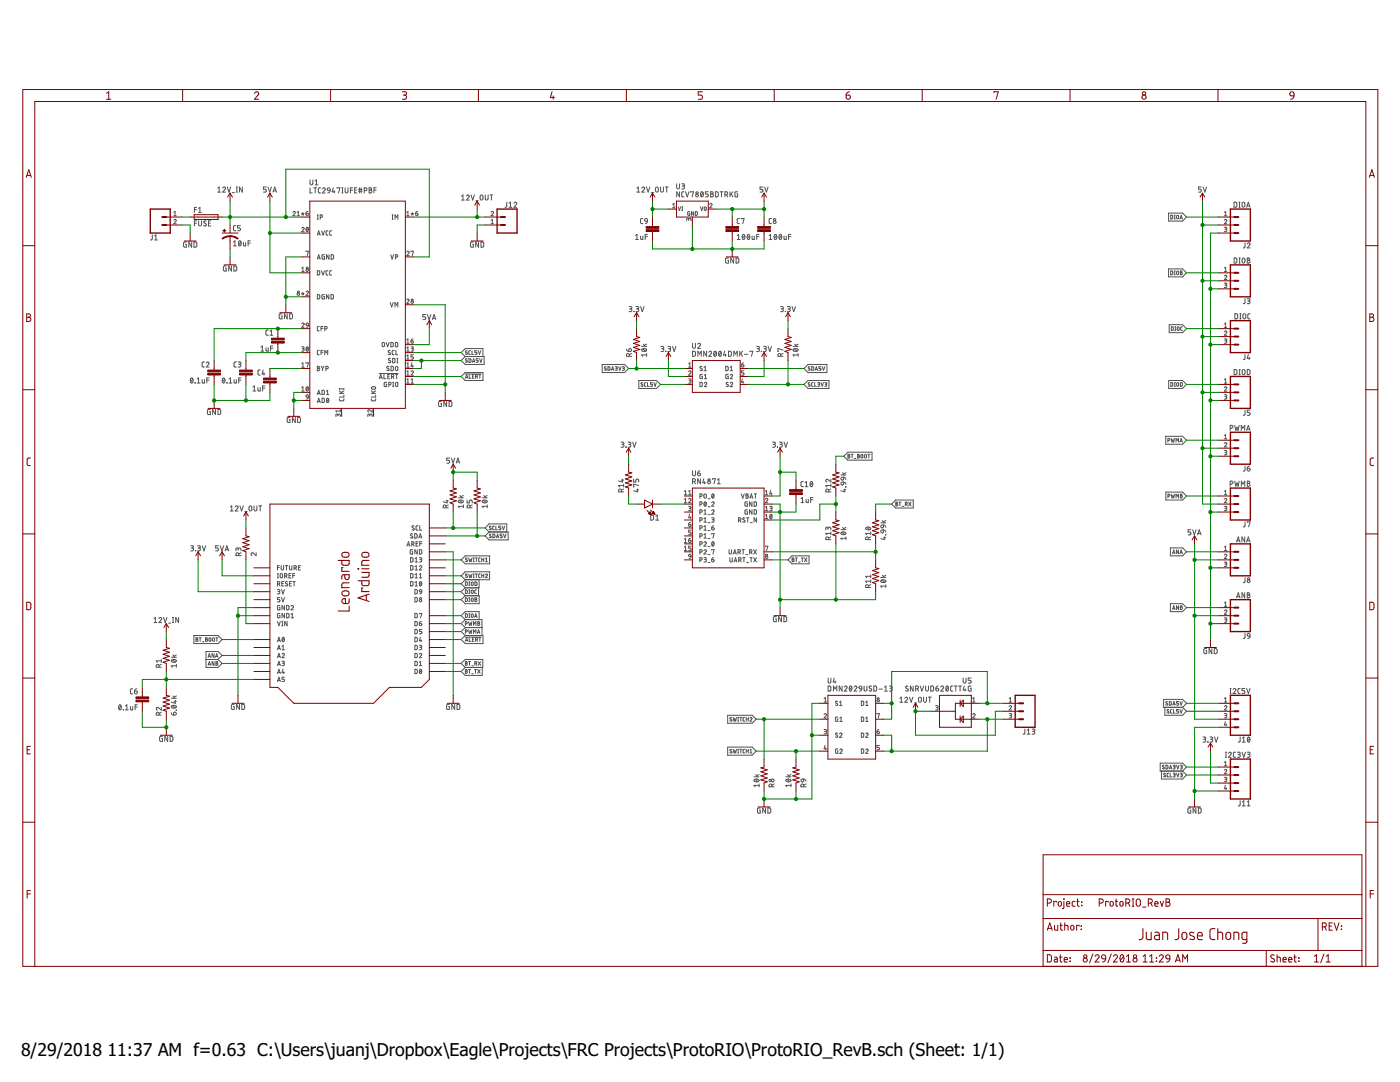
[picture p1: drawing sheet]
<svg xmlns="http://www.w3.org/2000/svg" width="279mm" height="216mm" viewBox="0 0 279 216" stroke-linecap="round" stroke-linejoin="round" font-family="sans-serif">
<defs><g id="words">
<g font-size="3.5">
<text x="4.2" y="210.7">8/29/2018</text>
<text x="21.5" y="210.7">11:37 AM f=0.63 C:\Users\juanj\Dropbox\Eagle\Projects\FRC Projects\ProtoRIO\ProtoRIO_RevB.sch (Sheet: 1/1)</text>
</g>
</g></defs>
<g fill="none" stroke="#505050" stroke-width=".2">
<path d="M43.5 37.5l.2-.2v1M43.5 38.3h.5M44.4 37.5a.28 .28 0 0 1 .4-.2 .28 .28 0 0 1 .1 .5l-.5 .5h.6M45.4 37.3l.3 1 .3-1M46.4 38.4h.4M47.2 38.3h.2M47.2 37.3h.2M47.3 37.3v1M48.4 37.3v1l-.6-1v1M53.1 37.3h-.5v.5h.4l.1 .2-.1 .3h-.4M53.5 37.3l.3 1 .4-1M54.5 38.3l.3-1 .4 1"/>
<path d="M54.6 38.1h.5M61.9 35.9v.8l.2 .2 .3-.2v-.8M61.9 37.5v1h.4M62.6 37.5h.6M62.9 36.1l.3-.2v1M62.9 36.9h.5M62.9 37.5v1M64 37.5h-.4l-.1 .2 .1 .7 .4 .1M64.3 37.7a.28 .28 0 0 1 .4-.2 .28 .28 0 0 1 .1 .4l-.5 .6h.6M65.4 37.5h.4l.1 .5h-.5l-.1-.2zM65.9 38l-.1 .4-.4 .1M66.5 37.5l-.2 .8h.6"/>
<path d="M66.7 38v.5M67.3 37.6v-.1h.5l-.2 1M68.2 38.5h.3M68.2 37.5h.3M68.3 37.5v1M68.9 37.5v.8l.2 .2 .3-.2v-.8M69.9 37.9h.5M70.4 37.5h-.5v1M70.8 37.9h.3M71.2 37.5h-.4v1h.4M71.6 38.2h.6M71.6 37.8h.6"/>
<path d="M71.7 37.5v1M72.1 37.5v1M72.7 38h.4l.1-.2v-.2l-.5-.1v1M73.7 37.5l.4 .1v.2l-.2 .1 .3 .2-.1 .4h-.4zM73.7 37.9h.2M74.6 37.9h.5M75.1 37.5h-.5v1M92.1 39.1l.3-.2v1M92.1 39.9h.6M93.1 39.1a.27 .27 0 0 1 .4-.2 .27 .27 0 0 1 .1 .4l-.5 .6h.5M94 38.9l.3 1 .4-1M95.9 39l.3-.1 .2 .3v.4l-.2 .3-.4-.1z"/>
<path d="M96.8 38.9l.1 .9 .1 .1 .4-.1v-.9M97.8 38.9h.5M98.1 38.9v1M127.1 38.3h.6M127.1 37.5l.3-.2v1M128.1 37.5a.28 .28 0 0 1 .4-.2 .28 .28 0 0 1 .1 .5l-.5 .5h.6M129 37.3l.3 1 .4-1M130 38.4h.5M130.9 37.4l.3-.1 .2 .2v.7l-.2 .1h-.3l-.1-.2zM131.8 37.3v.8l.3 .2 .3-.1v-.9M132.8 37.3h.5M133.1 37.3v1"/>
<path d="M135 36.7l.1 .8 .2 .2 .2-.1 .1-.2v-.7M135.6 38.3v1l-.6-1v1M136.1 36.7l.5 .1-.1 .3h-.3M136.3 37.1l.2 .1 .1 .3-.1 .2h-.4M136.5 38.3h-.3l-.1 .2v.7l.4 .1M136.8 38.3l.4 1 .3-1M137.8 38.4v-.1h.6l-.3 1M139.9 38.3h.1a.5 .5 0 0 1 .4 .5 .5 .5 0 0 1-.4 .5l-.2-.5zM140.3 38.5l-.4 .6M141.4 38.3h-.6v.4l.4 .1 .2 .1-.2 .4h-.4M141.8 38.3l.5 .1v.2l-.2 .1 .3 .2-.2 .4h-.4zM141.8 38.7h.3"/>
<path d="M142.8 38.3l.5 .1v.6l-.1 .3h-.4zM143.7 38.3h.6M144 38.3v1M144.7 38.8l.5-.1v-.3l-.5-.1v1M145 38.8l.2 .5M145.7 38.3v1M145.9 38.7l.4 .6M146.3 38.3l-.6 .6M147.2 38.3l-.5 .1 .1 .9h.4v-.6h-.2M152.3 37.3h-.6v.5h.4l.2 .2-.2 .3h-.4M152.6 37.3l.4 1 .3-1M239.8 37.3h-.6v.5h.4l.2 .2-.2 .3h-.4"/>
<path d="M240.1 37.3l.4 1 .3-1M30.4 46.9v.9l-.3 .1M30.8 47.9h.6M30.8 47.1l.3-.2v1M34.7 44a.24 .24 0 0 1 .3-.2 .24 .24 0 0 1 .1 .4l-.4 .4h.5M34.7 43.1h.5M34.7 42.4l.2-.2v.9M37.2 48.3l-.5 .1v.9h.5v-.6h-.2M38.2 48.3v1l-.5-1v1M38.7 48.3h.4l.2 .2v.5l-.2 .3h-.4zM38.8 44.5h.4M38.8 41.8h.4"/>
<path d="M39.2 41.4h-.4v1M39.2 44.1h-.4v1M39.6 41.6l.3-.2v1M39.6 42.4h.6M39.6 44.1l.1 .8 .2 .2 .3-.2v-.8M41.1 44.2l-.2-.1-.2 .2 .4 .4a.28 .28 0 0 1-.1 .4 .28 .28 0 0 1-.4-.1M41.6 44.5h.4M42.1 44.1h-.5v1h.5M45.1 53.1l-.5 .1v.6l.1 .3h.4v-.6h-.1M46.2 53.1v1l-.6-1v1M46.6 48.3l.3-.3v1.1M46.6 49.1h.6"/>
<path d="M46.7 53.1l.5 .1v.7l-.1 .2h-.4zM47.1 45l-.4 .1-.1 .2v.6l.5 .1M47.7 48.1h.1a.51 .51 0 0 1 .3 .5 .51 .51 0 0 1-.3 .4l-.2-.4zM48 45h-.6v.5h.5l.1 .2-.1 .3h-.5M48.1 48.3l-.5 .6M48.6 48.4v.6l.1 .1h.3v-.7M49.5 48.5h.5M50 48h-.5v1.1M58.4 42.4l.2-.2 .3 .1-.5 .8h.5M59.3 43.1h.5M59.3 42.4l.2-.2v.9M60.2 42.6l.2 .1"/>
<path d="M60.2 58.5l.2 .1M60.2 45.6a.23 .23 0 0 1 .4-.2 .23 .23 0 0 1 0 .3l-.4 .5h.5M60.2 53.5l.3-.2v.9M60.2 54.2h.5M60.4 42.4v.3M60.4 58.3v.3M60.4 42.7l.2 .2M60.4 42.7l-.1 .2M60.4 58.6l.2 .2M60.4 58.6l-.1 .2M60.7 42.6l-.3 .1M60.7 58.5l-.3 .1"/>
<path d="M61.1 42.6h.3a.25 .25 0 0 1 .2 .2 .25 .25 0 0 1-.3 .3 .25 .25 0 0 1-.2-.3zM61.1 58.3a.24 .24 0 0 1 .3-.2 .24 .24 0 0 1 .1 .4l-.4 .4h.5M61.1 50.2v-.1h.5l-.3 .9M61.2 45.4a.42 .42 0 0 1 .4 .4 .42 .42 0 0 1-.4 .4l-.1-.4zM61.5 42.2l-.3 .1-.1 .3M61.5 45.6l-.4 .4M63.3 54l.5 .1v.5l-.1 .2-.4 .1zM63.3 58.8l.5 .1v.5l-.1 .2h-.4zM63.3 43.8h.2M63.3 42.9h.2M63.3 46.9l.3-.8 .3 .8M63.3 51.7l.3-.9 .3 .9"/>
<path d="M63.4 51.5h.4M63.4 46.7h.4M63.4 42.9v.9M63.9 43.4l.4-.2v-.3h-.4v.9M64.2 54l.3 .9 .2-.9M64.2 46.1l.3 .8 .3-.8M64.7 58.8l-.4 .1v.7h.4v-.4h-.1M64.7 50.8l-.4 .1v.8h.4v-.5h-.1M65.4 54h-.2l-.1 .2v.6l.3 .1M65.5 46.1h-.3l-.1 .1v.6l.4 .1M65.6 58.8v.8l-.4-.8v.8M65.7 50.8v.9l-.5-.9v.9"/>
<path d="M66.1 58.8l.4 .1-.1 .7h-.3zM66.1 50.8l.4 .1v.7l-.2 .1h-.2zM66.2 54h-.3l-.1 .2v.6l.4 .1M66.2 46.1h-.3l-.1 .1v.6l.4 .1M78 50.8l.3 .9 .2-.9M78.3 43.8h.1M78.3 42.9h.1M78.3 42.9v.9M78.8 43.8v-.9l.3 .5 .3-.5v.9M78.9 51.3h.4l.1-.4-.5-.1v.9M81.2 59.9a.23 .23 0 0 1 .3-.2 .23 .23 0 0 1 .1 .3l-.4 .5h.5M81.2 50.3a.24 .24 0 0 1 .3-.2 .24 .24 0 0 1 .1 .4l-.4 .5h.5"/>
<path d="M81.2 43.1h.5M81.2 42.4l.2-.2v.9M82 50.2v-.1h.5l-.2 .9M82 42.6l.3 .1M82.3 42.4v.3M82.3 42.7l.2 .2M82.3 42.7l-.2 .2M82.6 42.6l-.3 .1M82.9 42.6h.3a.25 .25 0 0 1 .2 .2 .25 .25 0 0 1-.2 .3 .25 .25 0 0 1-.3-.3zM83.3 42.2l-.2 .1-.2 .3M94.5 48.3l-.6 .1 .1 .9h.5v-.6h-.2M95 40h.4"/>
<path d="M95.5 48.3v1l-.6-1v1M96 48.3h.4l.1 .2v.5l-.1 .3h-.4zM98 42.4a.24 .24 0 0 1 .3-.2 .24 .24 0 0 1 .1 .4l-.4 .5h.5M98 44.6h.5M98 44l.3-.2v.8M101.1 40.3v.9l-.3 .2M101.6 41.4h.6M101.6 40.6l.3-.3v1.1M102.6 40.6a.27 .27 0 0 1 .4-.2 .27 .27 0 0 1 0 .4l-.4 .6h.5M126.8 47.8h.6M126.8 47l.3-.2v1M127.8 47.1v.5l.2 .2h.3v-.7"/>
<path d="M128.3 43.6h-.3l-.2 .2 .1 .7 .4 .1M128.7 43.8l.2-.2 .2 .1 .1 .5-.4-.1zM128.8 47.2h.4M129.2 44.2l-.1 .3-.3 .1M129.2 46.8h-.4v1M134.2 40.8l.3-.2v.9M134.2 41.5h.5M135.3 41.3l.3 .7 .2-.7M136.1 42h.1M136.1 41.3h.1M136.2 41.3v.7M137.4 43.8l.1-.2h.3l.1 .5"/>
<path d="M137.4 44v-.3l-.3-.1-.1 .5M137.7 42.2l-.4 .1v.6l.4 .1v-.4h-.2M138.4 42.2v.8l-.4-.8v.8M138.8 42.2h.3l.1 .2v.4l-.2 .2h-.2zM139.8 41.3l.2 .7 .3-.7M140.7 41.3h.2v.2v.4l-.1 .1-.3-.2zM141.6 40.8a.23 .23 0 0 1 .4-.2 .23 .23 0 0 1 0 .4l-.4 .5h.5M145.4 51.5l-.6 .1 .1 .9h.5v-.6h-.2M146.4 51.5v1l-.6-1v1M146.9 51.5l.5 .1v.7l-.1 .2h-.4zM147.1 47l.3-.2v1M147.1 47.8h.6"/>
<path d="M147.6 43.6h-.4l-.1 .2 .1 .7 .4 .1M148 43.7v-.1h.5l-.3 1M148.2 46.8h.1a.51 .51 0 0 1 .4 .5 .51 .51 0 0 1-.4 .5l-.2-.5zM148.6 47l-.4 .6M149.2 46.8h.1a.51 .51 0 0 1 .3 .5 .51 .51 0 0 1-.3 .5l-.2-.5zM149.6 47l-.5 .6M150.1 47.1v.6l.2 .1h.2v-.7M151 47.2h.5M151.5 46.8h-.5v1M153.5 47.8h.6M153.5 47l.3-.2v1M153.9 43.6h-.3l-.1 .2v.7l.4 .1"/>
<path d="M154.6 46.8h.1a.5 .5 0 0 1 .3 .5 .5 .5 0 0 1-.3 .5l-.2-.5zM155 47l-.5 .6M155.6 46.8h.1a.51 .51 0 0 1 .3 .5 .51 .51 0 0 1-.3 .5l-.3-.5zM156 47l-.5 .6M156.5 47.1v.6l.1 .1h.3v-.7M157.4 47.2h.4M157.8 46.8h-.4v1M233.2 53.7h2.8l.8 .7-.8 .8h-2.8zM233.2 42.5h2.8l.8 .8-.8 .8h-2.8zM233.6 54.1h.4l.1 .2-.1 .4-.2 .1h-.2zM233.6 42.9l.4 .2v.5l-.2 .1h-.2zM234.4 54.1h.1"/>
<path d="M234.4 42.9h.1M234.4 54.8h.1M234.4 43.7h.1M234.4 42.9v.8M234.4 54.1v.7M234.9 54.1h.2l.1 .2v.4l-.2 .1-.2-.2zM234.9 43h.2l.1 .2v.4l-.2 .1-.2-.2zM235.5 43.7l.2-.8 .3 .8M235.5 43.5h.4M235.6 54.1l.3 .1-.1 .2 .2 .2-.2 .2h-.2zM235.6 54.4h.2M244.3 44a.24 .24 0 0 1 .4-.2 .24 .24 0 0 1 .1 .4l-.5 .4h.5"/>
<path d="M244.3 45.4h.5v.3h-.2M244.3 55.1a.24 .24 0 0 1 .4-.2 .24 .24 0 0 1 .1 .4l-.5 .5h.5M244.3 56.5l.5 .1v.2l-.2 .1M244.3 43.1h.5M244.3 54.2h.5M244.3 42.4l.3-.2v.9M244.3 53.5l.3-.2v.9M244.5 45.7h.1M244.5 56.9h.1M244.6 45.7l.2 .2v.2l-.5 .1M244.6 56.9l.2 .1v.2l-.5 .2M246.3 40.3l.5 .2v.7l-.1 .1-.4 .1z"/>
<path d="M246.3 51.5l.5 .1v.7l-.1 .2h-.4zM247.3 40.3h.2M247.3 41.4h.2M247.3 51.5h.2M247.3 52.5h.2M247.4 40.3v1.1M247.4 51.5v1M247.9 40.5l.2-.2 .3 .2-.1 .8-.4-.1zM248 51.5h.2l.2 .1v.7l-.2 .2-.2-.1-.1-.2zM248.5 48.5l-.1 .9-.3 .1M248.5 59.6l-.1 .9-.3 .1M248.8 41.4l.3-1.1 .4 1.1"/>
<path d="M248.9 41.1h.5M248.9 51.5l.5 .1v.2l-.2 .1 .3 .3-.2 .3h-.4zM248.9 48.7a.27 .27 0 0 1 .4-.2 .27 .27 0 0 1 .1 .4l-.5 .6h.6M248.9 59.6l.5 .1v.3h-.4M248.9 51.9h.3M38.1 75.5l.1-.1a.51 .51 0 0 1 .3 .5 .51 .51 0 0 1-.3 .5l-.2-.5zM38.5 75.6l-.5 .6M38.9 76.4h.1M39.3 76.4h.6M39.3 75.6l.3-.2v1M40.3 75.8v.5l.2 .1h.3v-.6M40.8 72.2l-.4 .1-.1 .2 .1 .6 .4 .1"/>
<path d="M41.2 72.5a.28 .28 0 0 1 .4-.3 .28 .28 0 0 1 0 .5l-.4 .5h.5M41.3 75.9h.4M41.7 75.4h-.4v1M44.5 75.5v-.1a.5 .5 0 0 1 .4 .5 .5 .5 0 0 1-.4 .5l-.2-.5zM44.9 75.6l-.5 .6M45.3 76.4h.1M45.7 76.4h.6M45.7 75.6l.3-.2v1M46.7 75.8v.5l.2 .1h.3v-.6M47.2 72.2l-.4 .1-.1 .2v.6l.5 .1M47.5 72.2l.6 .1-.1 .3-.4 .1M47.6 75.9h.5"/>
<path d="M47.8 72.7l.3 .3-.2 .2h-.4M48.1 75.4h-.5v1M50.5 77.2l.3-.2v1M50.5 78h.6M51.5 77.3v.6l.1 .1h.3v-.7M51.9 73.8l-.3 .1-.1 .1v.7l.4 .1M52.1 69.3l.3-.3v1.1M52.1 70.1h.5M52.4 77.4h.5M52.5 73.8l-.2 .8h.6M52.7 74.4v.4M52.9 77h-.5v1"/>
<path d="M53.1 69.4v.5l.2 .2h.2v-.7M53.5 65.9h-.3l-.1 .2v.7l.4 .1M53.9 66.9h.6M53.9 66.1l.3-.2v1M54 69.5h.5M54.5 69h-.5v1.1M56.3 62.6l-.5 .1-.1 .7 .1 .2h.5v-.5h-.2M57.3 62.6v1l-.5-1v1M57.8 62.6l.6 .2v.6l-.2 .2h-.4zM60.2 64.6a.23 .23 0 0 1 .4-.1 .23 .23 0 0 1 0 .3l-.4 .5h.5M60.2 69.2l.5 .1v.2l-.2 .1M60.2 78h.5"/>
<path d="M60.2 72.6l.3-.2v.9M60.2 77.4l.3-.2v.8M60.2 73.3h.5M60.3 69.6h.2M60.5 69.6l.2 .1v.3l-.5 .1M61.1 72.5v-.1h.5l-.3 .9M61.1 64.6l.2-.1 .2 .1 .1 .3-.5-.1zM61.2 78.8l.3 .1 .1 .3-.5-.1zM61.2 69.3a.41 .41 0 0 1 .4 .4 .41 .41 0 0 1-.4 .4l-.1-.4zM61.2 77.2a.41 .41 0 0 1 .4 .4 .41 .41 0 0 1-.4 .4l-.1-.4zM61.5 69.4l-.4 .5M61.5 77.4l-.4 .5"/>
<path d="M61.6 64.9l-.2 .3-.2 .1M61.6 79.2l-.2 .3-.2 .1M63.3 73.1l.4 .1-.1 .3 .2 .2-.1 .2-.4 .1zM63.3 73.5h.3M63.3 78.7l.3-.8 .3 .8M63.4 78.5h.4M63.7 65.2h-.3l-.1 .1 .1 .6 .3 .1M63.7 69.9h-.3l-.1 .2 .1 .6 .3 .1M64.1 65.5h.4M64.1 70.3h.4M64.1 73.1l.3 .4M64.3 77.9l.4 .1v.5l-.1 .2h-.3z"/>
<path d="M64.3 79.5l.4 .1v.5l-.1 .2h-.3zM64.4 73.5v.5M64.5 65.2h-.4v.8M64.5 69.9h-.4v.9M64.7 73.1l-.3 .4M64.8 65.6h.4l.1-.3-.5-.1v.8M64.8 70.8v-.9l.3 .5 .3-.5v.9M65 73.6h.4l.1-.4-.5-.1v.9M65.2 78.7h.4M65.2 78.1l.2-.2v.8M65.3 79.5a.4 .4 0 0 1 .3 .4 .4 .4 0 0 1-.3 .4l-.1-.2zM65.6 79.7l-.4 .4"/>
<path d="M67.7 79.6l.1 .3 .1 .1h.6l.1-.4M67.7 77.5v.2M67.7 78.5h.9M67.7 78l.6 .5M67.7 77.6h.9M68.6 78.8v.4h-.9M68.6 77.5v.2M68.6 78l-.5 .3M74.1 79.6v.3l.2 .1h.6l.1-.4M74.1 78.5h.9M74.1 78l.5 .5M74.1 77.3l.6-.1 .3 .1v.3h-.8z"/>
<path d="M75 78.8v.4h-.9M75 78l-.6 .3M75.6 74.5h3.8M75.7 75.6l.3-.9 .3 .9M75.8 75.4h.4M76.3 68.5l.2-.2 .2 .2 .1 .5-.2 .2-.3-.1zM76.6 74.7v.9h.4M77.1 68.3l.3 .9 .3-.9M77.2 76.3l-.5 .1 .1 .7 .4 .1v-.5h-.2M77.4 75.1h.3M77.6 76.8l.4-.2v-.3h-.4v.9M77.6 73.2l-.2-.1-.2 .2 .4 .4v.2l-.1 .1-.3-.1"/>
<path d="M77.8 74.7h-.4v.9h.4M77.9 70l-.3-.1-.1 .2 .4 .4v.2h-.5M77.9 60.4l.3 .9 .3-.9M77.9 71.6l-.3-.1-.1 .2 .5 .4v.2l-.2 .1-.3-.1M78 68.3l.5 .2-.1 .7h-.4zM78 73.1l.5 .1-.1 .7-.4 .1zM78.1 75.2l.4-.1 .1-.3-.5-.1v.9M78.4 71.5l.4 .1-.1 .7-.3 .1zM78.4 77.2h.2M78.4 76.3h.2M78.4 75.2l.2 .4M78.5 76.3v.9"/>
<path d="M78.7 69.9h-.3l-.1 .2v.6l.4 .1M78.8 61.3v-.9l.3 .5 .3-.5v.9M78.9 68.3l.5 .2-.1 .7h-.4zM78.9 74.7h.5M79 76.4l.2-.1 .2 .1-.1 .7-.3-.1zM79 73.2l.2-.1 .2 .1-.1 .7h-.3zM79 69.9v.9h.4M79.2 74.7v.9M79.2 72.4h.2M79.2 71.5h.2M79.3 71.5v.9M81.2 76.5h.5"/>
<path d="M81.2 70.1h.5M81.2 73.3h.5M81.2 75.8l.2-.2v.9M81.2 67.8l.2-.2v.9M81.2 69.4l.2-.2v.9M81.2 71l.2-.2v.9M81.2 72.6l.2-.2v.9M81.2 74.2l.2-.2v.9M81.2 74.9h.5M81.2 71.7h.5M81.2 68.5h.5M82 74.2a.24 .24 0 0 1 .4-.2 .24 .24 0 0 1 0 .4l-.4 .5h.5"/>
<path d="M82 69.2l.5 .1-.1 .3h-.3M82 68h.3a.24 .24 0 0 1 .2 .4 .24 .24 0 0 1-.4 0zM82 76.5h.5M82 75.8l.3-.2v.9M82.2 72.4l-.2 .7h.5M82.3 69.6l.2 .1v.3l-.5 .1M82.4 72.9v.4M82.4 67.6l-.3 .1-.1 .3M82.5 70.8h-.5v.4h.4l.1 .2-.1 .2-.4 .1M85 62.8h-.6v.4h.4l.2 .2-.2 .4h-.4M85.3 62.8l.3 1 .4-1M86.3 63.8l.3-1 .4 1"/>
<path d="M86.4 63.5h.5M92 75.1l.8-.8h3.6v1.6h-3.6zM92.8 71.1l-.8-.7 .8-.8h3.6v1.5M92.8 71.1h3.8v1.6h-3.8l-.8-.8zM92.8 74.6h3.2M92.9 75.5l.2-.7 .3 .7M92.9 75.3h.4M93.2 70h-.2l-.1 .1 .4 .4v.1h-.4M93.2 71.6l-.3 .1 .4 .5h-.4M93.6 71.6l.4 .1-.1 .6h-.3zM93.6 74.8v.7h.4M93.9 70l-.3 .1v.5l.3 .1"/>
<path d="M94.2 70v.7h.3M94.3 75.1h.2M94.3 72.3l.2-.7 .3 .7M94.3 72.1h.4M94.6 74.8h-.3v.7h.3M94.9 75.2l.3-.1v-.3h-.3v.7M95.1 75.2l.2 .3M95.2 70h-.4v.3l.4 .2-.1 .2h-.3M95.4 71.6h-.4v.3h.4v.2v.2h-.4M95.5 70l.2 .7 .2-.7M95.6 74.8h.4M95.7 71.6l.3 .7 .2-.7"/>
<path d="M95.8 74.8v.7M120.2 72.7h4.5l.8 .8-.8 .8h-4.5zM121 73.2h-.3l-.1 .1 .4 .5h-.4M121.3 73.2l.4 .1-.1 .6h-.3zM122 73.9l.3-.7 .2 .7M122.1 73.7h.3M122.8 73.2l.4 .1-.3 .2M123 73.5l.2 .1v.2l-.4 .1M123.5 73.2l.2 .7 .3-.7M124.2 73.2l.4 .1-.3 .2M124.4 73.5l.2 .3-.4 .1M125 69.7l.2 .3 .3 .1"/>
<path d="M125.5 69.7a.29 .29 0 0 1 .5 0 .29 .29 0 0 1-.2 .4h-.3zM125.6 61.2l.5 .1-.1 .3h-.3M125.6 71.1l-.1-.5h-.4l-.1 .5h1M125.8 61.6l.3 .4-.1 .2h-.4M126 70.5l-.4 .3M126.5 62.1h.1M126.5 62.1v.1M126.6 62.1v.1M126.9 61.2l.6 .1-.1 .3h-.4M127.2 61.6l.3 .4-.2 .2h-.4M127.5 75.9h3.5l.8 .8-.8 .8h-3.5zM127.8 61.2l.4 1 .3-1"/>
<path d="M128 69.1h1.1M128.1 69.7a.56 .56 0 0 1 .9 .2 .5 .5 0 0 1-.5 .3 .5 .5 0 0 1-.4-.5zM128.3 76.4h-.3l-.1 .1 .4 .3v.2h-.4M128.3 69.6l.5 .5M128.4 68.7l.3 .4M128.9 76.3l-.3 .2v.5l.3 .1M129.1 70.8h-1.1l.3 .3M129.1 70.5v.6M129.1 68.7l-.5 .2M129.2 76.3v.8h.4M130.2 76.3h-.4v.4h.4v.1v.3h-.4M130.5 76.3l.2 .8 .3-.8"/>
<path d="M131.9 69.1l.6 .1-.1 .4h-.4M132.2 69.6l.2 .1 .1 .2-.2 .2h-.4M132.9 70.1h.1M133.3 69.1l.4 .1 .2 .2-.2 .2h-.3M133.6 69.6l.2 .1v.3l-.5 .1M134.2 69.1l.4 1 .3-1M137.4 74.2a.23 .23 0 0 1 .4-.2 .23 .23 0 0 1 0 .4l-.4 .5h.5M137.4 75.6l.5 .1-.1 .2-.3 .1M137.4 73.3h.5M137.4 72.6l.3-.2v.9M137.7 76l.2 .1v.2l-.5 .2M138.2 70.1l.6 .2v.5l-.2 .3h-.4z"/>
<path d="M138.2 68.5v.8l.3 .2 .3-.2v-.8M139.2 68.7a.28 .28 0 0 1 .4-.2 .28 .28 0 0 1 .1 .4l-.5 .6h.6M139.3 71.1v-1l.3 .6 .4-.6v1M139.7 76.3l.4 .1 .1 .5-.2 .2-.3 .1zM140.1 73.2l-.2-.1-.2 .2 .4 .4v.2l-.1 .1-.3-.1M140.2 74.7l-.5 .1 .1 .7 .4 .1v-.5h-.2M140.5 74h.5M140.5 73.3l.3-.2v.9M140.6 76.5a.24 .24 0 0 1 .3-.2 .24 .24 0 0 1 .1 .4l-.4 .5h.5M140.6 74.9l.2-.2v.9M140.6 75.6h.5M141 70.1v1l-.6-1v1"/>
<path d="M141.5 70.3a.27 .27 0 0 1 .3-.2 .27 .27 0 0 1 .1 .4l-.4 .6h.5M142.6 70.1a.5 .5 0 0 1 .4 .5 .5 .5 0 0 1-.4 .5l-.2-.5zM142.9 70.3l-.4 .6M143.5 70.1h.1a.51 .51 0 0 1 .4 .5 .51 .51 0 0 1-.4 .5l-.2-.5zM143.9 70.3l-.4 .6M144.6 70.1l-.2 .8h.5M144.8 70.7v.4M144.8 73.1l.5 .1v.5l-.1 .2-.4 .1zM145.3 76.3h-.3l-.1 .2 .5 .4v.1l-.2 .2-.3-.2M145.3 74.7l-.4 .1v.7l.4 .1v-.5h-.1M145.4 70.1l.5 .2 .1 .5-.2 .3h-.4zM145.7 76.5a.24 .24 0 0 1 .4-.2 .24 .24 0 0 1 0 .4l-.4 .5h.5"/>
<path d="M145.7 74.9a.24 .24 0 0 1 .4-.2 .24 .24 0 0 1 0 .4l-.4 .5h.5M145.7 73.3l.3-.2v.9M145.7 74h.5M146.5 71.1v-1l.3 .6 .3-.6v1M147.6 70.1v1M147.8 70.5l.4 .6M148 72.8h.3a.25 .25 0 0 1 .2 .3 .25 .25 0 0 1-.3 .2 .25 .25 0 0 1-.2-.3zM148.2 75.6l-.2 .7h.5M148.2 70.1l-.6 .6M148.3 76.1v.4M148.4 72.4l-.3 .1-.1 .3M148.5 74h-.5v.4h.4l.1 .2-.1 .2-.4 .1"/>
<path d="M148.6 70.7h.6M149.7 70.2v-.1h.5l-.2 1M151 69.1l.4 .1 .2 .2-.2 .2h-.3M151.3 69.6l.2 .1v.3l-.5 .1M151.9 70.1h.1M152.4 69.1l.4 .1 .2 .2-.2 .2h-.3M152.7 69.6l.2 .1v.3l-.5 .1M153.3 69.1l.3 1 .4-1M155.8 61.2l.5 .1-.1 .3h-.3M155.8 71.1l-.1-.5h-.3l-.1 .5h1M156.1 61.6l.2 .4-.1 .2h-.4M156.3 69.8l-1-.2v.5h.1"/>
<path d="M156.3 70.5l-.5 .3M156.7 62.1h.1M156.7 62.1v.1M156.8 62.1v.1M157.1 61.2l.6 .1v.2l-.2 .1M157.3 61.6h.2M157.4 61.6l.3 .4-.2 .2h-.4M158.1 61.2l.3 1 .3-1M158.3 69.1h1M158.3 69.7a.56 .56 0 0 1 1 .2 .5 .5 0 0 1-.6 .3 .5 .5 0 0 1-.4-.5zM158.5 69.6l.5 .5M158.6 68.7l.3 .4"/>
<path d="M159.3 70.8h-1l.2 .3M159.3 70.5v.6M159.3 68.7l-.5 .2M160.4 76.7l.8-.8h4.2v1.6h-4.2zM161.2 72.7h3.8v1.6h-3.8l-.8-.8zM161.6 73.2h-.2l-.1 .1 .3 .5h-.3M161.6 76.4h-.2l-.1 .1 .3 .3v.2h-.3M162 73.2l.4 .1-.1 .6h-.3zM162.3 76.3l-.3 .2v.5l.3 .1M162.6 76.3v.8h.3M162.7 73.9l.2-.7 .3 .7M162.8 73.7h.3"/>
<path d="M163.2 76.3l.3 .1 .1 .1-.3 .2M163.4 76.7l.2 .3-.4 .1M163.9 73.2h-.5v.3h.4l.1 .2-.1 .2h-.4M163.9 76.3l.2 .8 .2-.8M164.1 73.2l.3 .7 .2-.7M164.6 76.3l.4 .1-.2 .3M164.7 76.7h.1M164.8 76.7l.2 .3-.4 .1M233.2 75.9h2.8l.8 .8-.8 .8h-2.8zM233.3 64.8h2.7l.8 .8-.8 .8h-2.7zM233.7 76.3l.3 .2v.5l-.1 .1h-.2zM233.8 65.2l.3 .1v.5l-.1 .2h-.2z"/>
<path d="M234.4 77.1h.1M234.4 76.3h.1M234.5 76.3v.8M234.5 65.2h.2M234.5 66h.2M234.6 65.2v.8M234.8 76.5l.2-.2 .2 .2v.5l-.2 .1-.2-.1zM235 65.2h.2l.1 .2v.4l-.2 .2-.2-.3zM235.6 76.3l.3 .2v.5l-.1 .1h-.2zM236 65.2l-.4 .2 .1 .5 .3 .1M244.3 66.2a.24 .24 0 0 1 .4-.2 .24 .24 0 0 1 .1 .4l-.5 .5h.5M244.3 67.6l.5 .1v.2l-.2 .1"/>
<path d="M244.3 77.4a.24 .24 0 0 1 .4-.2 .24 .24 0 0 1 .1 .4l-.5 .4h.5M244.3 78.8h.5v.3h-.2M244.3 76.5h.5M244.3 65.3h.5M244.3 64.6l.3-.1v.8M244.3 75.8l.3-.2v.9M244.5 68h.1M244.5 79.1h.1M244.6 68l.2 .1v.3l-.5 .1M244.6 79.1l.2 .2v.2l-.5 .1M246.3 73.7l.5 .2 .1 .6-.2 .2-.4 .1zM246.4 62.6l.6 .2v.6l-.2 .2h-.4z"/>
<path d="M247.3 73.7h.2M247.3 74.8h.2M247.4 73.7v1.1M247.4 63.6h.3M247.4 62.6h.3M247.5 62.6v1M247.9 73.9l.2-.2 .3 .2 .1 .6-.3 .3-.3-.2zM248.1 62.8l.2-.2 .3 .2v.6l-.2 .2-.3-.1zM248.5 70.7l-.1 .9-.3 .1M248.9 73.7l.5 .2 .1 .6-.2 .2-.4 .1zM249.1 70.7l-.2 .8h.6M249.2 60l.2 .1 .1 .3-.2 .2h-.4"/>
<path d="M249.3 71.3v.4M249.5 62.6h-.4l-.1 .2v.7l.5 .1M42 81.7l-.6 .1 .1 .9h.5v-.6h-.2M43 81.7v1l-.6-1v1M43.5 81.7l.5 .2v.5l-.1 .3h-.4zM57.9 83.3l-.6 .1 .1 .9h.5v-.6h-.2M58.9 83.3v1l-.5-1v1M59.4 83.3l.5 .2v.6l-.1 .2h-.4zM63.3 80.3l.3-.8 .3 .8M63.4 80.1h.4M67.4 82.8l.2-.2h.2l.1 .5M67.4 82.8l-.3-.2-.1 .5"/>
<path d="M67.4 82.8v.2M67.9 81.7v.5M67.9 82h-.9l.2 .2M73.8 82.8l.1-.2h.3l.1 .5M73.8 82.8l-.1-.2-.3 .1v.4M73.8 82.8v.2M74.3 81.7v.5l-.6-.4h-.2l-.1 .3 .2 .1M88.1 80.1l-.5 .1-.1 .7 .2 .2h.4v-.5h-.2M89 99.9h.5M89.1 80.1v1l-.5-1v1M89.2 99.8v.6l-.7-.3M89.6 80.1h.4l.2 .2v.5l-.2 .3h-.4z"/>
<path d="M89.7 91.4h-.5v.4l.4 .1 .1 .2-.1 .3h-.4M90.1 91.4l.3 1 .4-1M91.1 92.4l.3-1 .3 1M91.1 92.2h.6M91.5 100a.57 .57 0 0 1 1 .1 .56 .56 0 0 1-.6 .3 .56 .56 0 0 1-.4-.4zM91.5 99.3h1M91.7 99.8l.5 .5M91.8 98.9l.3 .4M92.5 98.9l-.5 .2M93.2 99.8v.6h.5v-.5l.2-.1 .3 .1v.5M96.2 99.3h1M96.3 99.9a.56 .56 0 0 1 .9 .2 .5 .5 0 0 1-.5 .3 .5 .5 0 0 1-.4-.5z"/>
<path d="M96.5 99.8l.5 .5M96.6 98.9l.3 .4M97.2 98.9l-.4 .2M124 88.2l.5 .1-.1 .3-.3 .1M124 98.1l-.1-.5h-.2l-.2 .1-.1 .4h1.1M124 95.8h.5M124.2 95.6v.6l-.8-.2M124.2 88.7l.3 .2v.2l-.5 .1M124.5 96.9h-1.1l.3 .3M124.5 97.6l-.5 .2M124.5 96.6v.6M124.9 89.2h.1"/>
<path d="M125.3 88.2l.6 .1-.1 .3-.3 .1M125.6 88.7l.3 .2-.1 .2-.5 .1M126.3 88.2l.3 1 .3-1M126.4 95.6v.6h.5v-.5l.2-.1 .3 .1 .1 .5M127 97.7h.5M127.2 97.6v.5l-.8-.2M127.5 96.9l-1.1-.3v.6h.2M136.6 98.7h.5M136.6 98l.2-.1v.8M136.6 99.6l.2-.2v.9M137.4 99.6a.23 .23 0 0 1 .4-.2 .23 .23 0 0 1 0 .4l-.4 .5h.5M137.4 98.7h.5"/>
<path d="M137.4 98l.3-.1v.8M138.2 96.1l.5-.1v-.4l-.5-.1v1M138.2 93.9v.9l.3 .2 .3-.2v-.9M138.6 96.1l.2 .4M139.2 94.4h.4a.28 .28 0 0 1 .2 .3 .28 .28 0 0 1-.3 .3 .28 .28 0 0 1-.3-.3zM139.7 99l.4-.1-.1-.3h-.3v.8M139.7 93.9l-.3 .2-.2 .3M139.8 95.5v1l-.6-1v1M140.5 95.5l-.3 .8h.6M140.5 98.7l.2-.1 .2 .1v.7l-.4-.1zM140.6 96.1v.4M141.3 99.5h.4"/>
<path d="M142.2 98.6a.41 .41 0 0 1 .3 .4 .41 .41 0 0 1-.3 .4l-.2-.4zM142.2 95.7v-.2h.6l-.3 1M142.5 98.7l-.4 .5M143.2 95.8l.3-.3v1M143.2 96.5h.5M147.9 98.6l.3 .8 .3-.8M148.9 98.6h.4l-.2 .3 .3 .3-.2 .2h-.3zM148.9 98.9h.2M149.6 99.4l.3-.8 .3 .8M149.7 99.2h.5M150.5 98.6h.5M150.7 98.6v.8"/>
<path d="M152.8 99.6a.23 .23 0 0 1 .3-.2 .23 .23 0 0 1 .1 .4l-.4 .5h.4M152.8 98.7h.4M152.8 98l.2-.1v.8M153.8 97.9l-.2 .6h.5M153.9 98.3v.4M154.2 88.2l.5 .1-.1 .3-.3 .1M154.5 88.7l.2 .2v.2l-.5 .1M155.1 89.2h.1M155.6 88.2h.4l.1 .2-.1 .2-.3 .1M155.8 88.7l.3 .1v.2l-.1 .2h-.4M156.5 88.2l.3 1 .4-1M159.9 99.5l.2-.2v1"/>
<path d="M160.3 96.1h-.3l-.1 .2v.7l.4 .1M160.7 97.1h.5M160.7 96.3l.3-.2v1M160.9 99.6v.6l.1 .1h.3v-.7M161.8 96.2l.1-.1a.52 .52 0 0 1 .3 .5 .52 .52 0 0 1-.3 .5l-.3-.5zM161.8 99.7h.4M162.2 96.3l-.5 .6M162.2 99.3h-.4v1M165.4 98.1l-.1-.5h-.3l-.2 .1v.4h1M165.8 95.6v.6l-.6-.5a.28 .28 0 0 0-.4 .1 .28 .28 0 0 0 .2 .4M165.8 96.6v.6M165.8 97.6l-.4 .2"/>
<path d="M165.8 96.9h-1l.2 .3M167.8 94.8h1M167.9 96.3l.5-.1v.3a.29 .29 0 0 1-.4 .2 .29 .29 0 0 1-.1-.4zM167.9 95.3l.5-.1v.4a.29 .29 0 0 1-.4 .2 .29 .29 0 0 1-.1-.5zM168.1 94.3l.4 .5M168.4 96.2l.3 .1 .1 .3M168.4 95.2l.3 .2 .1 .3M168.4 97.7h.4M168.6 97.6v.5l-.8-.2M168.8 97.2h.1M168.8 94.3l-.5 .3M169.2 90.2h4.8v1.6h-4.8l-.8-.8z"/>
<path d="M169.2 90.7h.4l-.2 .3 .2 .1-.1 .3h-.3zM169.2 91h.2M169.9 90.7h.4M170.1 90.7v.7M170.5 91.5h.3M171.1 90.7h.4l-.2 .3 .2 .2-.1 .2h-.3zM171.1 91h.2M171.9 90.8l.1-.1 .2 .1-.1 .6-.2-.1zM172.6 90.8l.1-.1 .2 .1-.1 .6-.2-.1zM173.2 90.7h.4M173.4 90.7v.7M178.7 99.8h3.6v1.6h-3.6l-.8-.8z"/>
<path d="M232.6 87.1h3.4l.8 .7-.8 .8h-3.4zM232.7 98.2h3.3l.8 .8-.8 .8h-3.3zM233.1 99l.4-.1-.1-.3h-.3v.8M233.1 87.9l.4-.1-.1-.3h-.3v.7M233.7 98.6l.2 .8 .2-.5 .1 .5 .2-.8M233.7 87.5l.2 .7 .2-.5 .1 .5 .2-.7M234.7 88.2v-.7l.2 .4 .3-.4v.7M234.7 99.4v-.8l.2 .4 .3-.4v.8M235.5 88.2l.2-.7 .3 .7M235.5 88h.4M235.6 98.6l.3 .1-.1 .2 .2 .2-.2 .3h-.2zM235.6 98.9h.2"/>
<path d="M244.3 88.5a.24 .24 0 0 1 .4-.2 .24 .24 0 0 1 .1 .4l-.5 .5h.5M244.3 89.9l.5 .1v.2l-.2 .1M244.3 99.6a.24 .24 0 0 1 .4-.2 .24 .24 0 0 1 .1 .4l-.5 .5h.5M244.3 86.9l.3-.2v.9M244.3 98l.3-.1v.8M244.3 87.6h.5M244.3 98.7h.5M244.5 90.3h.1M244.6 90.3l.2 .1v.2l-.5 .2M245.5 85.4l.5-.1v-.3l-.5-.1v1M245.5 96.6l.5-.1v-.4l-.5-.1v1M246.4 84.9l.2 1 .2-.7 .3 .7 .2-1"/>
<path d="M246.4 96l.2 1 .3-.6 .2 .6 .2-1M247.7 85.9v-1l.4 .5 .3-.5v1M247.7 97v-1l.4 .6 .3-.6v1M248.5 81.9l-.1 .9-.3 .1M248.5 93l-.1 .9-.3 .1M248.8 85.9l.3-1 .4 1M248.9 85.6h.5M248.9 96l.5 .1v.3l-.2 .1 .3 .2-.2 .3h-.4zM248.9 93.4h.4a.28 .28 0 0 1 .2 .3 .28 .28 0 0 1-.3 .3 .28 .28 0 0 1-.3-.3zM248.9 96.5h.3M249.4 93l-.4 .1-.1 .3M249.5 81.9h-.6v.4h.5l.1 .2-.1 .3-.5 .1"/>
<path d="M38.1 108.9h.4l.1 .2-.1 .2h-.3M38.4 109.3l.2 .3v.2l-.5 .1M39 109.9h.1M39.4 108.9h.5l.1 .2-.1 .2h-.4M39.7 109.3l.2 .2v.3l-.5 .1M40.4 108.9l.3 1 .3-1M43.6 108.9h-.6v.4l.5 .1 .1 .2-.1 .3h-.5M43.9 108.9l.4 1 .3-1M44.9 109.9l.4-1 .3 1M45 109.7h.5M46 101.2l.2-.3v1.1M46 102h.5"/>
<path d="M46.9 101.2a.28 .28 0 0 1 .4-.2 .28 .28 0 0 1 .1 .4l-.5 .6h.6M47.5 109.6l.3-.3 .2 .1 .1 .5M47.5 109.8v-.4l-.3-.1-.1 .6M47.6 110.9l-.1-.5h-.3l-.1 .5h1M47.9 100.9l.3 1.1 .4-1.1M48.1 110.3l-.5 .2M48.9 102.1h.4M49.7 101.1l.2-.2 .3 .2v.7l-.2 .2-.3-.2zM50.7 100.9v.8l.2 .3 .3-.2 .1-.9M51.1 110.3v.6l-.6-.5a.27 .27 0 0 0-.4 0 .27 .27 0 0 0 .1 .4l.1 .1M51.6 100.9h.6M51.9 100.9v1.1"/>
<path d="M55.4 117.6l.4 .1v.3h-.3M55.4 116.5l.4-.1-.1-.3-.3-.1v.9M55.4 114.4h.2M55.4 115.3h.2M55.4 113.2h.4M55.5 114.4v.9M55.6 118l.2 .2v.2l-.4 .1M55.7 116.5l.2 .4M55.8 112.9h-.4v.8M55.9 119.2h-.5v.4h.4l.1 .2-.1 .3h-.4M55.9 114.6l.3-.2 .2 .2-.1 .7-.4-.1zM56.1 112.9v.7l.2 .1 .3-.2v-.6"/>
<path d="M56.2 119.2l.3 .9 .3-.9M56.2 117.6l.3 .9 .3-.9M56.2 116.4h.3M56.6 116h-.4v.9h.4M56.8 114.9h.4l.1-.3-.5-.2v.9M56.9 112.9h.5M57.1 114.9l.2 .4M57.2 112.9v.8M57.4 116.1l-.3-.1-.1 .2 .4 .4v.2l-.2 .1-.3-.1M57.7 114.9h.3M57.8 112.9v.6l.2 .2 .2-.1 .1-.7M57.8 116.4h.3"/>
<path d="M58.1 114.4h-.4v.9h.4M58.2 116h-.4v.9h.4M58.4 114.9h.4M58.4 116h.5M58.7 113.3l.4-.1v-.3h-.4v.8M58.7 116v.9M58.8 114.4h-.4v.9M59 113.3l.2 .4M59.6 113.2h.3M60 112.9h-.4v.8h.4M81.2 109l.3-.9 .3 .9M81.3 108.8h.4"/>
<path d="M81.9 116l.5 .2-.1 .7h-.4zM81.9 114.4l.5 .2-.1 .7h-.4zM81.9 112.9l.5 .1-.1 .7h-.4zM81.9 111.3l.5 .1-.1 .7h-.4zM82.2 108.6h.2M82.3 109.7l-.4 .1 .1 .7 .3 .1v-.5h-.1M82.3 106.6l-.2-.1-.2 .2 .5 .4v.2l-.2 .1-.3-.1M82.4 108.6l.2-.1v-.3l-.4-.1v.9M82.4 108.6l.3 .4M82.7 105l-.3-.1-.2 .2 .5 .4v.2l-.2 .1-.3-.1M82.8 106.5l.4 .1v.5l-.1 .2-.3 .1zM82.8 119.2l.4 .1 .1 .5-.1 .3h-.4z"/>
<path d="M82.8 117.6l.4 .2 .1 .5-.1 .2h-.4zM82.8 116.9h.5M82.8 116.2l.3-.2v.9M82.8 111.5l.3-.2v.8M82.8 113.1l.3-.2v.8M82.8 114.6l.3-.2v.9M82.8 115.3h.5M82.8 113.7h.5M82.8 112.1h.5M83 108.5h.3M83.3 109.7v.9l-.5-.9v.9M83.4 104.9l-.4 .2 .1 .6 .3 .1"/>
<path d="M83.4 108.1h-.4v.9h.4M83.6 107.4l.3-.9 .3 .9M83.7 107.1h.4M83.7 117.9l.1 .2h.4M83.7 117.9l.1-.2h.3l.1 .4M83.7 113.1a.24 .24 0 0 1 .3-.2 .24 .24 0 0 1 .1 .3l-.4 .5h.5M83.7 111.3l.5 .1v.2l-.4 .1M83.7 109.7l.4 .1 .1 .5-.1 .2-.4 .1zM83.7 114.6l.2-.2v.9M83.7 117.9h.1M83.7 115.3h.5M83.8 104.9v.9h.4"/>
<path d="M83.8 108.5h.4M83.8 116.1a.4 .4 0 0 1 .4 .4 .4 .4 0 0 1-.4 .4l-.1-.4zM83.9 111.7l.2 .1v.2l-.4 .1M84.1 116.2l-.4 .5M84.2 118.1l-.1 .3-.3 .1M84.2 108.1h-.4v.9M89 101.3l-.1-.5h-.3l-.1 .5h1M89.5 100.8l-.5 .2M92 111.7l.8-.8h4.9v1.6h-4.9zM92 119.7l.8-.8h2.8v1.6h-2.8zM92 114.9l.8-.8h4.9v1.6h-4.9zM92.5 101h-1l.2 .3"/>
<path d="M92.5 100.8v.5M92.8 115.7l-.8 .8 .8 .8M92.8 117.3l-.8 .8 .8 .8M92.9 116.1l.3 .1v.6h-.3zM92.9 117.7h.3l.1 .2-.1 .5h-.3zM92.9 119.3h.3l.1 .2v.3l-.2 .2h-.2zM93.2 111.4h-.2l-.1 .1 .4 .3v.2h-.4M93.2 114.6l-.3 .1 .4 .5-.4-.1M93.5 111.3l.2 .8 .2-.5 .1 .5 .2-.8M93.5 114.5l.2 .8 .2-.5 .1 .5 .2-.8M93.6 119.3h.1M93.6 116.1h.1"/>
<path d="M93.6 116.8h.1M93.6 117.7h.1M93.6 118.4h.1M93.7 116.1v.7M93.7 117.7v.7M93.7 119.3v.7M93.8 101.3l-.1-.5h-.4l-.1 .5h1M94.1 116.2h.3l-.1 .6-.2-.1zM94.1 117.8l.1-.1 .2 .1-.1 .6-.2-.1zM94.1 119.4l.1-.1 .2 .1v.5l-.2 .1-.1-.1zM94.2 100.8l-.4 .2M94.4 115.3h.2"/>
<path d="M94.4 112.1h.2M94.4 111.3h.2M94.4 114.5h.2M94.5 111.3v.8M94.5 114.5v.8M94.8 116.1l.4 .1-.1 .6h-.3zM94.8 119.3l.3 .1-.1 .2 .2 .2-.2 .2h-.2zM94.8 119.6h.2M94.8 111.3h.4M94.8 114.5h.4M95.1 111.3v.8M95.1 114.5v.8"/>
<path d="M95.1 117.7l-.4 .2 .1 .5h.3M95.5 117.3v1.6M95.6 115.7v1.6h-2.8M95.8 111.3l-.2 .1-.1 .1v.5l.3 .1M95.8 114.5l-.3 .2v.5l.3 .1M96.1 111.7h.4M96.1 114.9h.4M96.1 111.3v.8M96.1 114.5v.8M96.5 111.3v.8M96.5 114.5v.8M96.9 114.7a.2 .2 0 0 1 .3-.2 .2 .2 0 0 1 0 .4l-.3 .4h.4"/>
<path d="M96.9 112.1h.4M96.9 111.5l.2-.2v.8M97.2 101h-1l.3 .3M97.2 100.8v.5M97.6 106.2h3.8v1.5h-3.8l-.8-.8zM97.6 106.2l-.8-.9 .8-.8h3.5v1.7M98 105.1l-.2-.1-.1 .1 .3 .5h-.4M98 106.6h-.2l-.1 .1 .3 .5h-.4M98.4 106.6l.3 .1v.6h-.3zM98.7 105l-.4 .1 .1 .5 .3 .1M99 105v.7h.3M99.1 107.3l.2-.7 .2 .7"/>
<path d="M99.1 107.1h.4M99.9 105h-.4v.3h.4v.2v.2h-.4M100.2 106.6h-.4v.3h.3l.1 .2-.1 .2h-.3M100.2 105l.3 .7 .2-.7M100.5 106.6l.2 .7 .3-.7M129.9 102.8l.5 .1v.6l-.1 .3h-.4zM130.9 103.8h.5M130.9 103l.3-.2v1M136.6 109.9h.5M136.6 100.3h.5M136.6 107.6l.2-.2v.9M136.6 109.2l.2-.2v.9"/>
<path d="M136.6 108.3h.5M137.4 101h.4l.1 .2-.1 .2h-.3M137.4 104.6h.3a.24 .24 0 0 1 .2 .3 .24 .24 0 0 1-.2 .2 .24 .24 0 0 1-.3-.3zM137.4 107.8h.3a.24 .24 0 0 1 .2 .2 .24 .24 0 0 1-.2 .3 .24 .24 0 0 1-.3-.3zM137.5 110.6l.4 .1v.4l-.4-.1zM137.6 102.6l-.2 .7h.5M137.7 101.4l.2 .1v.3l-.5 .1M137.8 103.1v.4M137.8 104.2l-.3 .1-.1 .3M137.8 107.4l-.3 .1-.1 .3M137.9 105.8h-.5v.4h.4l.1 .2-.1 .2-.4 .1M137.9 111.1l-.1 .2-.3 .1"/>
<path d="M137.9 109h-.5v.4h.4l.1 .2-.1 .2-.4 .1M139.7 102.2l.4-.1-.1-.3-.3-.1v.9M139.7 103.8h.3l.2-.2-.2-.2-.3-.1v.9M139.7 107l.4-.1-.1-.4h-.3v.9M139.7 105.4l.4-.1-.1-.4h-.3v.9M139.7 111.8l.4-.2-.1-.3h-.3v.8M139.7 100.6l.4-.1-.1-.3-.3-.1v.9M139.7 110.2l.4-.2-.1-.3h-.3v.9M139.7 108.6l.4-.1-.1-.4h-.3v.9M140.5 111.3l.4 .1v.2l-.3 .1M140.5 109.9a.24 .24 0 0 1 .3-.2 .24 .24 0 0 1 .1 .4l-.4 .5h.5M140.5 108.3a.24 .24 0 0 1 .3-.2 .24 .24 0 0 1 .1 .4l-.4 .5h.5"/>
<path d="M140.5 105.8h.5M140.5 107.4h.5M140.5 101.9l.2-.2v.9M140.5 103.5l.2-.2v.9M140.5 105.1l.2-.2v.9M140.5 106.7l.2-.2v.9M140.5 102.6h.5M140.5 104.2h.5M140.6 100.2a.42 .42 0 0 1 .4 .4 .42 .42 0 0 1-.4 .4l-.1-.4zM140.7 111.7l.2 .1v.2l-.4 .1M140.9 100.3l-.4 .5M141.3 102.7h.4"/>
<path d="M141.3 104.3h.4M141.3 107.5h.4M141.3 105.9h.4M141.3 110.7h.4M141.3 112.2h.4M141.3 101.1h.4M141.3 109.1h.4M142 101.9a.24 .24 0 0 1 .4-.2 .24 .24 0 0 1 .1 .4l-.5 .5h.5M142 103.3l.5 .1-.1 .3h-.3M142 105.3h.3a.25 .25 0 0 1 .2 .3 .25 .25 0 0 1-.2 .2 .25 .25 0 0 1-.3-.3zM142 111.7h.3a.25 .25 0 0 1 .2 .2 .25 .25 0 0 1-.2 .2 .25 .25 0 0 1-.3-.2zM142 100.3a.24 .24 0 0 1 .4-.2 .24 .24 0 0 1 .1 .4l-.5 .5h.5"/>
<path d="M142 109.8l.5-.1-.2 .9M142 106.6v-.1h.5l-.2 .9M142.2 108.1a.41 .41 0 0 1 .3 .4 .41 .41 0 0 1-.3 .4l-.2-.4zM142.3 103.7l.2 .1v.3l-.5 .1M142.4 104.9l-.2 .1-.2 .3M142.4 111.3l-.2 .1-.2 .3M142.5 108.3l-.4 .5M145.5 109.7v.6l.3 .3 .2-.2v-.7M145.6 111.3v.6l.3 .2 .2-.1v-.7M146.3 110.6l.3-.9 .3 .9M146.4 110.3h.5M146.5 112.1l.3-.8 .3 .8"/>
<path d="M146.6 111.9h.4M147.3 110.2l.4-.2v-.3h-.4v.9M147.4 103.8h.4v-.4l-.4-.1v.9M147.4 111.8l.5-.2-.1-.3h-.4v.8M147.6 110.2l.2 .4M147.7 103.8l.2 .4M147.7 111.8l.2 .3M148.1 109.7h.5M148.2 111.3h.5M148.3 109.7v.9M148.5 111.3v.8M148.7 103.4l-.4-.1-.1 .2 .4 .3 .1 .3h-.5"/>
<path d="M148.8 110.7h.4M149 103.3h.5M149 112.2h.4M149.2 100.1l-.5 .1 .1 .8h.4v-.5h-.2M149.2 101.7l-.5 .1 .1 .8h.4v-.5h-.2M149.2 103.3v.9M149.6 110.2l.5-.2-.1-.3h-.4v.9M149.6 111.3h.5M149.8 104.3h.3M149.9 110.2l.2 .4M149.9 111.3v.8M150.1 100.1v.9l-.5-.9v.9"/>
<path d="M150.1 101.7v.9l-.5-.9v.9M150.4 109.7l.6 .9M150.4 111.3l.6 .8M150.5 100.1l.5 .2-.1 .7h-.4zM150.5 101.7l.5 .2-.1 .7h-.4zM151 103.3v.9l-.5-.9v.9M151 109.7l-.6 .9M151 111.3l-.6 .8M152.8 109.1l.4-.1-.2 .9M152.8 101.9h.4M152.8 102.8l.2-.2v.9M152.8 101.2l.2-.2v.9"/>
<path d="M152.8 103.5h.4M153.6 101l.5 .1-.1 .3h-.3M153.8 102.7a.41 .41 0 0 1 .3 .4 .41 .41 0 0 1-.3 .4l-.2-.4zM153.9 101.4l.2 .1v.3l-.5 .1M154.1 102.8l-.5 .5M158.1 110.9h3.4v1.6h-3.4l-.8-.8zM158.1 111.3l.3 .1-.1 .3 .2 .1-.1 .3h-.3zM158.1 111.7h.2M158.7 111.3h.4M158.9 111.3v.8M159.4 112.2h.3M159.9 100.3h.5"/>
<path d="M159.9 111.3h.4M160.1 111.3v.8M160.5 111.3l.5 .8M161 111.3l-.5 .8M165.2 105.5l.2-.3h.3l.1 .5M165.2 105.6v-.3l-.2-.1-.2 .1v.4M165.4 107.7l-.1-.5-.3-.1-.2 .2v.4h1M165.8 106.2v.5M165.8 106.4h-1l.2 .3M165.8 107.1l-.4 .2M167.8 105.7h1M167.9 106.3a.54 .54 0 0 1 .9 .2 .56 .56 0 0 1-1-.2z"/>
<path d="M168 106.2l.6 .5M168.1 105.2l.4 .5M168.8 107.1v.6M168.8 107.4h-1l.2 .3M168.8 105.2l-.5 .3M172.8 105.3a.54 .54 0 0 1 1 .2 .56 .56 0 0 1-1-.1zM173 105.2l.5 .5M173.3 107.7l-.1-.5-.2-.1-.2 .2v.4h1M173.3 117.2l-.1-.5h-.3l-.1 .5h1M173.8 107.1l-.5 .2M173.8 106.4h-1l.2 .3M173.8 106.2v.5"/>
<path d="M173.8 114.7v.6M173.8 115.7v.5M173.8 116.7l-.5 .2M173.8 116h-1l.2 .2M173.8 115h-1l.2 .3M175.8 104.3h1M175.8 115.2h1M175.8 105.9l.5-.2v.4a.28 .28 0 0 1-.4 .2 .28 .28 0 0 1-.1-.4zM175.8 104.9l.5-.1v.3a.28 .28 0 0 1-.4 .2 .28 .28 0 0 1-.1-.4zM175.8 115.8a.56 .56 0 0 1 1 .3 .56 .56 0 0 1-1-.2zM176 115.7l.6 .5M176.1 103.9l.3 .4"/>
<path d="M176.1 114.8l.3 .4M176.3 105.7l.4 .2 .1 .3M176.3 104.8l.4 .1 .1 .3M176.3 107.3h.5M176.6 107.1v.6l-.8-.2M176.7 106.7h.1M176.8 116.7v.5M176.8 103.9l-.5 .2M176.8 116.9h-1l.2 .3M176.8 114.8l-.5 .2M178.8 100.2l.3 .1-.1 .2 .2 .1-.1 .3h-.3zM178.8 100.5h.2"/>
<path d="M179.4 100.2h.4M179.6 100.2v.7M180 101h.4M180.7 100.6l.4-.1v-.2l-.4-.1v.7M180.9 100.6l.2 .3M181.3 100.2l.5 .7M181.8 100.2l-.5 .7M233.6 109.3h2.4l.8 .8-.8 .8h-2.4zM234 110.5l.3-.8 .2 .8M234.1 110.3h.3M235.2 109.7v.8l-.4-.8v.8M235.5 110.5l.2-.8 .3 .8"/>
<path d="M235.5 110.3h.4M237.7 105.7h-.6v.5h.5l.1 .2-.1 .3h-.5M238 105.7l.4 1 .3-1M239 106.7l.3-1 .4 1M239.1 106.5h.5M244.3 101h.5v.3l-.2 .1M244.3 110.8a.24 .24 0 0 1 .4-.2 .24 .24 0 0 1 .1 .4l-.5 .4h.5M244.3 112.2h.5v.3h-.2M244.3 109.9h.5M244.3 109.2l.3-.2v.9M244.5 101.4h.1M244.5 112.5h.1"/>
<path d="M244.6 101.4l.2 .1v.3l-.5 .1M244.6 112.5l.2 .2v.2l-.5 .1M246.8 108.2l.3-1.1 .4 1.1M246.8 119.3l.3-1 .4 1M246.9 107.9h.5M246.9 119h.5M248.4 118.3v1l-.5-1v1M248.4 107.1v1.1l-.6-1.1v1.1M248.5 104.1l-.1 .9-.3 .1M248.5 115.3v.8l-.4 .2M248.8 108.2l.3-1.1 .4 1.1M248.9 107.9h.5"/>
<path d="M248.9 118.3l.5 .1v.2l-.2 .1 .3 .3-.2 .3h-.4zM248.9 104.2v-.1h.6l-.3 1M248.9 118.7h.3M26.5 137.4l-.4 .1-.1 .2 .1 .6 .4 .2M26.8 137.9h.4a.29 .29 0 0 1 .2 .3 .29 .29 0 0 1-.3 .3 .29 .29 0 0 1-.3-.3zM27.3 137.4l-.3 .2-.2 .3M30.7 123.4l.3-.2v1M30.7 124.2h.6M31.7 123.4a.28 .28 0 0 1 .4-.2 .28 .28 0 0 1 .1 .5l-.5 .5h.6M31.7 133.1l-.1-.5h-.3l-.1 .5h1M32.2 132.6l-.5 .2M32.2 131.9h-1l.2 .3"/>
<path d="M32.2 131.6v.6M32.6 123.2l.4 1 .3-1M33.6 124.3h.5M34.2 131.1h1M34.2 139.3h1M34.2 131.7a.56 .56 0 0 1 1 .3 .56 .56 0 0 1-1-.2zM34.4 131.6l.6 .5M34.4 124.2h.2M34.4 123.2h.2M34.5 130.7l.4 .4M34.5 138.9l.4 .4M34.5 123.2v1"/>
<path d="M34.8 139.9h.4M35 139.8v.5l-.8-.2M35.2 132.8h-1l.2 .3M35.2 132.6v.5M35.2 130.7l-.5 .2M35.2 138.9l-.5 .2M35.6 123.2v1l-.5-1v1M38.7 126.8h4.8l.8 .8-.8 .8h-4.8zM39.1 127.3h.4l-.2 .3 .2 .1-.1 .3h-.3zM39.1 127.6h.2M39.8 127.3h.4M39.9 127.3v.7"/>
<path d="M40.4 128.1h.3M41 127.3h.4l-.2 .3 .2 .1-.1 .3h-.3zM41 127.6h.2M41.1 130h2.4l.8 .8-.8 .8 .8 .8-.8 .8h-2.4zM41.1 131.6h2.4M41.5 131.2l.3-.8 .2 .8M41.5 132.8l.3-.8 .2 .8M41.6 131h.4M41.6 132.6h.4M41.7 127.4l.2-.1 .2 .1-.1 .6-.3-.1zM42.4 127.4l.2-.1 .2 .1-.1 .6-.3-.1zM42.7 130.4v.8l-.4-.8v.8"/>
<path d="M42.7 132v.8l-.4-.8v.8M43 131.2l.2-.8 .3 .8M43.1 131h.3M43.1 132l.3 .1-.1 .3 .2 .1-.2 .3h-.2zM43.1 127.3h.4M43.1 132.4h.2M43.3 127.3v.7M55.4 136l.3-.9 .2 .9M55.4 134.4l.3-.9 .2 .9M55.4 132.8l.3-.8 .2 .8M55.4 131.2l.3-.8 .2 .8M55.4 129.6l.3-.8 .2 .8"/>
<path d="M55.4 128.1l.3-.9 .2 .9M55.4 124l.3 .9 .2-.9M55.4 129.4h.5M55.4 127.8h.5M55.4 135.8h.5M55.4 134.2h.5M55.4 132.6h.5M55.4 131h.5M55.9 122.4l-.5 .1 .1 .8h.4v-.5h-.2M55.9 120.8l-.5 .1 .1 .8h.4v-.5h-.2M56.2 124h.3M56.2 124.9h.3"/>
<path d="M56.3 132h.4l.1 .1-.1 .2h-.3M56.3 130.6a.23 .23 0 0 1 .3-.2 .23 .23 0 0 1 .1 .3l-.4 .5h.5M56.3 129.6h.5M56.3 129l.2-.2v.8M56.3 124v.9M56.4 127.2a.4 .4 0 0 1 .4 .4 .4 .4 0 0 1-.4 .4l-.1-.2zM56.5 133.5l-.2 .7h.5M56.5 132.3l.2 .2v.2l-.4 .1M56.6 134v.4M56.7 127.4l-.4 .4M56.8 135.1h-.5v.4l.4 .1 .1 .1-.1 .3h-.4M56.8 120.8v.9l-.5-.9v.9"/>
<path d="M56.8 122.4v.9l-.5-.9v.9M57.2 122.4l.5 .1-.1 .8h-.4zM57.2 120.8l.5 .1-.1 .8h-.4zM57.3 124v.9l-.5-.9v.9M58.1 121a.24 .24 0 0 1 .3-.2 .24 .24 0 0 1 .1 .4l-.4 .5h.5M58.1 123.3h.5M58.1 122.6l.2-.2v.9M82.8 133.5l.4 .2 .1 .5-.1 .2h-.4zM82.8 132l.4 .1 .1 .5-.1 .2h-.4zM82.8 130.4l.4 .1 .1 .5-.1 .2h-.4zM82.8 128.8l.4 .1 .1 .5-.1 .2h-.4zM82.8 127.2l.4 .1 .1 .5-.1 .2-.4 .1z"/>
<path d="M82.8 125.6l.4 .1 .1 .5-.1 .2-.4 .1zM82.8 124l.4 .1 .1 .5-.1 .2-.4 .1zM82.8 122.4l.4 .1 .1 .5-.1 .3h-.4zM83.7 130.6a.24 .24 0 0 1 .3-.2 .24 .24 0 0 1 .1 .3l-.4 .5h.5M83.7 128.8l.5 .1-.1 .2-.3 .1M83.7 124.4h.3a.24 .24 0 0 1 .2 .2 .24 .24 0 0 1-.3 .3 .24 .24 0 0 1-.2-.3zM83.7 132.8h.5M83.7 132.1l.2-.1v.8M83.7 122.5l.5-.1-.3 .9M83.8 133.6a.4 .4 0 0 1 .4 .4 .4 .4 0 0 1-.4 .4l-.1-.4zM83.9 127.2l-.2 .6h.5M83.9 129.2l.2 .1v.2l-.4 .1"/>
<path d="M84 127.7v.4M84.1 124l-.3 .1-.1 .3M84.1 133.7l-.4 .5M84.2 125.6h-.5v.4h.4l.1 .2-.1 .2-.4 .1M92 132.4l.8-.8h3.6v1.6h-3.6zM92.8 126.8h3.6v1.6h-3.6l-.8-.8zM92.8 127.1h3.2M92.8 123.6l-.8-.7 .8-.9h2.8v1.6M92.8 123.6h3.4v3.2M92.8 123.6l-.8 .8 .8 .8M92.8 125.2h3.4M92.8 125.2l-.8 .8 .8 .8"/>
<path d="M92.8 133.2l-.8 .8 .8 .8h3.4v-1.6M92.9 122.5l.3 .1v.6h-.3zM92.9 124.5l.3-.1v-.3h-.3v.7M92.9 126.1l.3-.1v-.3h-.3v.7M92.9 133.6l.3 .1-.1 .2 .2 .2-.1 .2h-.3zM92.9 132l.3 .1-.1 .3 .2 .1-.2 .3h-.2zM92.9 128l.2-.7 .3 .7M92.9 132.4h.2M92.9 133.9h.2M92.9 127.8h.4M93.5 132h.4M93.5 133.6h.4"/>
<path d="M93.5 124.1l.2 .7 .2-.5 .1 .5 .2-.7M93.5 125.7l.2 .7 .2-.5 .1 .5 .2-.7M93.6 123.2h.1M93.6 120h.1M93.6 122.5h.1M93.6 127.3v.7h.4M93.7 122.5v.7M93.7 132v.8M93.7 133.6v.7M94.1 122.6l.1-.1 .2 .1-.1 .6-.2-.1zM94.1 132.8h.4M94.1 134.4h.4"/>
<path d="M94.3 127.6h.2M94.5 124.8v-.7l.2 .4 .3-.4v.7M94.5 126.4v-.7l.2 .4 .3-.4v.7M94.6 127.3h-.3v.7h.3M94.7 133.6h.4M94.7 123.2l.3-.7 .2 .7M94.8 132.4h.2M94.8 123h.3M94.9 127.7l.3-.1v-.3h-.3v.7M94.9 133.6v.7M95 132.4l.1-.1v-.2l-.3-.1v.8M95 132.4l.2 .4"/>
<path d="M95.1 127.7l.2 .3M95.3 126.4l.2-.7 .3 .7M95.3 133.6l.5 .7M95.3 126.2h.4M95.4 124.1h.3l-.2 .3 .2 .1v.3h-.3zM95.4 124.4h.1M95.4 132l.5 .8M95.6 127.3h.4M95.8 127.3v.7M95.8 133.6l-.5 .7M95.9 132l-.5 .8M154.9 123l-.5 .2 .1 .8 .4 .1v-.6h-.2"/>
<path d="M156 123v1.1l-.6-1.1v1.1M156.4 123l.4 .1 .2 .1v.6l-.2 .2-.4 .1zM164.5 139.4l.2-.2v.9M165.3 136.9l.5 .2v.5l-.1 .3h-.4zM165.3 135.3v.8l.2 .2 .3-.2v-.8M166.3 137.9v-1l.4 .6 .3-.6v1M166.5 135.3l-.2 .8h.5M166.7 135.9v.4M167.2 140l-.4-.1v.2l.4 .4v.2l-.2 .1-.3-.1M168 136.9v1l-.5-1v1M168.5 137.1a.28 .28 0 0 1 .4-.2 .28 .28 0 0 1 .1 .4l-.5 .6h.6M169.6 136.9h.1a.51 .51 0 0 1 .3 .5 .51 .51 0 0 1-.3 .5l-.2-.5z"/>
<path d="M170 137.1l-.5 .6M170.5 137.1a.28 .28 0 0 1 .3-.2 .28 .28 0 0 1 .1 .4l-.4 .6h.5M171.5 136.9h.4l.1 .6-.5-.1-.1-.2zM171.9 139.9l.4 .1 .1 .5-.1 .2-.4 .1zM172 137.5l-.1 .3-.4 .1M172.4 136.9l.1 .9 .2 .1 .3-.1v-.9M173.9 137l-.2-.1-.2 .2 .4 .4a.28 .28 0 0 1-.1 .4 .28 .28 0 0 1-.4-.1M174.4 136.9l.5 .2 .1 .5-.2 .3h-.4zM175.4 137.5h.7M176.5 137.9h.6M176.5 137.1l.3-.2v1M177.5 136.9h.4l.2 .2-.2 .2h-.3"/>
<path d="M177.8 137.3l.2 .2v.3l-.5 .1M179.6 139.3l.3-.2v1M180.6 139.3a.28 .28 0 0 1 .4-.2 .28 .28 0 0 1 .1 .5l-.5 .5h.5M181.2 137l-.2-.1-.3 .2 .5 .4a.28 .28 0 0 1-.1 .4 .28 .28 0 0 1-.4-.1M181.5 139.1l.3 1 .4-1M182.2 136.9v1l-.5-1v1M182.7 137.5l.5-.1v-.4l-.5-.1v1M183.1 137.5l.2 .4M183.4 139.2l.3-.1 .2 .2v.7l-.2 .1h-.3l-.1-.3zM183.6 136.9l.4 1 .3-1M184.3 139.1v.7l.3 .3 .3-.1v-.9M184.7 136.9v.9l.2 .1 .4-.1v-.9"/>
<path d="M185.3 139.1h.5M185.5 139.1v1M185.8 136.9l.5 .2v.5l-.1 .3h-.4zM186.8 137.3h.3a.28 .28 0 0 1 .2 .3 .28 .28 0 0 1-.2 .3 .28 .28 0 0 1-.3-.3zM187.2 136.9l-.3 .1-.1 .3M187.7 137.1a.28 .28 0 0 1 .4-.2 .28 .28 0 0 1 .1 .4l-.5 .6h.6M188.9 136.9a.51 .51 0 0 1 .4 .5 .51 .51 0 0 1-.4 .5l-.2-.5zM189.3 137.1l-.5 .6M190.2 136.9h-.4l-.1 .2v.7l.5 .1M190.5 136.9h.5M190.8 136.9v1M191.3 136.9h.6"/>
<path d="M191.6 136.9v1M192.2 135.3v.7l.2 .3 .4-.2v-.8M192.4 136.9l-.2 .8h.6M192.6 137.5v.4M193.8 136.9l-.5 .1-.1 .7 .2 .2h.4v-.6h-.2M193.8 135.3h-.6v.4l.5 .1 .1 .2-.1 .3h-.5M194.1 139.4l.3-.2v.9M201.4 139.4l.3-.2v.9M232.2 139.6h3.8l.8 .7-.8 .8h-3.8zM233.4 140l.3 .1v.6h-.3zM233.6 120.5h2.4l.8 .7-.8 .8h-2.4zM234 121.6l.3-.7 .2 .7"/>
<path d="M234.1 121.4h.3M235.2 120.9v.7l-.4-.7v.7M235.2 140h-.4v.3h.3l.1 .2-.1 .2h-.3M235.5 140l.2 .7 .3-.7M235.6 120.9l.3 .1-.1 .2 .2 .2-.2 .2h-.2zM235.6 121.2h.2M240.8 129.4l-.5 .1-.1 .7 .2 .2h.4v-.5h-.2M241.9 129.4v1l-.6-1v1M242.3 129.4l.6 .2v.7l-.2 .1h-.4zM244.3 121.9a.24 .24 0 0 1 .4-.2 .24 .24 0 0 1 .1 .4l-.5 .5h.5M244.3 123.3h.5v.3l-.2 .1M244.3 120.3l.3-.2v.9"/>
<path d="M244.3 139.4l.3-.2v.9M244.3 121h.5M244.5 123.7h.1M244.6 123.7l.2 .1v.3l-.5 .1M245.5 138.4h.2M245.5 137.4h.2M245.6 137.4v1M246.1 137.6a.28 .28 0 0 1 .4-.2 .28 .28 0 0 1 .1 .4l-.5 .6h.6M247.5 137.4h-.3l-.1 .2v.7l.4 .1M248.4 137.4h-.5v.4h.4l.1 .2-.1 .3-.4 .1M248.5 126.4v.8l-.4 .2M248.8 137.4l.3 1 .4-1"/>
<path d="M249 126.4h.4l.1 .6-.6-.1zM249.5 127l-.2 .3-.3 .1M23.8 140.7h.1a.5 .5 0 0 1 .3 .4 .5 .5 0 0 1-.3 .5l-.2-.5zM24.2 140.8l-.5 .6M24.6 141.6h.1M25 141.6h.6M25 140.8l.3-.2v1M26 141l.1 .6h.1h.3v-.6M27 141.1h.4M27.4 140.6h-.4v1M31.7 142.7l-.1-.5-.2-.1-.2 .2v.4h1M32.2 141.1v.6l-.6-.5a.28 .28 0 0 0-.4 .1 .28 .28 0 0 0 .2 .4"/>
<path d="M32.2 142.1l-.5 .2M32.4 146.9l-.5 .1 .1 .9h.4v-.5h-.1M33.5 146.9v1l-.6-1v1M34 146.9l.5 .2v.5l-.2 .3h-.3zM34.2 142.2l.1 .3 .3 .2M34.2 140.9a.56 .56 0 0 1 1 .2 .56 .56 0 0 1-1-.2zM34.4 140.8l.6 .4M34.7 142.2a.29 .29 0 0 1 .5 .1 .29 .29 0 0 1-.3 .4h-.3zM35.2 141.7h.1M46.7 140.5l-.5 .2v.6l.1 .2 .4 .1v-.6h-.1M47.8 140.5v1.1l-.6-1.1v1.1M48.3 140.5l.5 .2v.6l-.1 .2-.4 .1z"/>
<path d="M89.7 140.5l-.5 .2v.8l.5 .1v-.6h-.2M90.7 140.5v1.1l-.5-1.1v1.1M91.2 140.5l.6 .2v.6l-.2 .2-.4 .1zM145.2 142.7h4.9l.8 .8-.8 .8h-4.9zM145.2 149.1h4.9l.8 .8-.8 .8h-4.9zM146 149.6l-.2-.1-.1 .2 .3 .5h-.4M146 143.2h-.2l-.1 .1 .3 .3v.2h-.4M146.3 149.5l.2 .7 .1-.4 .2 .4 .2-.7M146.3 143.2l.2 .7 .1-.5 .2 .5 .2-.7M147.2 150.2h.2M147.2 149.5h.2M147.2 143.9h.2"/>
<path d="M147.2 143.2h.2M147.3 143.2v.7M147.3 149.5v.7M147.6 149.5h.4M147.6 143.2h.4M147.8 143.2v.7M147.8 149.5v.7M148.6 149.5l-.3 .2v.4l.3 .1M148.6 143.2l-.3 .1v.5l.3 .1M148.9 143.5h.4M148.9 149.8h.4M148.9 143.2v.7"/>
<path d="M148.9 149.5v.7M149.3 143.2v.7M149.3 149.5v.7M149.7 143.3a.2 .2 0 0 1 .3-.1 .2 .2 0 0 1 0 .3l-.3 .4h.4M149.7 149.7l.2-.2v.7M149.7 150.2h.4M150.5 155h1M150.5 155.6a.56 .56 0 0 1 1 .2 .5 .5 0 0 1-.6 .2 .5 .5 0 0 1-.4-.4zM150.7 155.5l.6 .5M150.8 154.5l.4 .5M151.5 156.7h-1l.2 .3M151.5 156.4v.6"/>
<path d="M151.5 154.5l-.5 .3M154.1 157l-.2-.5h-.3l-.1 .5h1M154.5 156.4l-.4 .3M156.8 155h1.1M156.8 155.6a.58 .58 0 0 1 1 .2 .56 .56 0 0 1-.5 .2 .56 .56 0 0 1-.5-.4zM157.1 155.5l.5 .5M157.2 154.5l.3 .5M157.9 156.7h-1.1l.3 .3M157.9 156.4v.6M157.9 154.5l-.5 .3M159.9 155.6l.5-.2v.4a.29 .29 0 0 1-.4 .2 .29 .29 0 0 1-.1-.4zM160.4 157l-.1-.5h-.3l-.2 .5h1.1"/>
<path d="M160.4 155.4l.3 .2 .2 .3M160.9 156.4l-.5 .3M164.5 142.6a.24 .24 0 0 1 .3-.2 .24 .24 0 0 1 .1 .4l-.4 .5h.5M164.5 145.6l.4 .1v.2h-.3M164.5 140.1h.5M164.7 148.7l-.2 .7h.5M164.7 145.9l.2 .2v.2l-.4 .1M164.8 149.2v.4M167.2 146.3h-.4v.2l.4 .4v.1h-.5M167.2 143.1l-.4 .1v.7l.4 .1v-.5h-.1M167.2 149.4l-.4 .1v.8h.4v-.5h-.1M167.6 146.5a.23 .23 0 0 1 .3-.2 .23 .23 0 0 1 .1 .3l-.4 .5h.4"/>
<path d="M167.6 140.1l.2-.2v.9M167.6 140.8h.4M167.6 149.6a.24 .24 0 0 1 .3-.1 .24 .24 0 0 1 .1 .3l-.4 .5h.5M167.6 144h.5M167.6 143.3l.3-.2v.9M171.9 149.4l.4 .2 .1 .5-.1 .2h-.4zM171.9 146.3l.4 .1 .1 .5-.1 .2h-.4zM171.9 143.1l.4 .1 .1 .5-.1 .2-.4 .1zM172.8 149.6a.24 .24 0 0 1 .3-.1 .24 .24 0 0 1 .1 .3l-.4 .5h.4M172.8 146.5a.24 .24 0 0 1 .3-.2 .24 .24 0 0 1 .1 .3l-.4 .5h.4M172.8 140.1l.2-.2v.9M172.8 143.3l.2-.2v.9"/>
<path d="M172.8 140.8h.4M172.8 144h.4M175 145.9h.3a.24 .24 0 0 1 .2 .3 .24 .24 0 0 1-.2 .2 .24 .24 0 0 1-.3-.2zM175 142.5l.5-.1-.2 .9M175.4 145.6l-.3 .1-.1 .2M175.5 148.7h-.5v.4l.4 .1 .1 .1-.1 .3h-.4M179.6 140.1h.5M182.5 140.3h.4M186.7 140.8l.5 .1-.1 .3h-.3M187 141.2l.2 .1v.2l-.5 .2M194.1 142.6a.23 .23 0 0 1 .4-.2 .23 .23 0 0 1 0 .4l-.4 .5h.5M194.1 140.1h.5"/>
<path d="M201.4 141a.24 .24 0 0 1 .3-.2 .24 .24 0 0 1 .1 .4l-.4 .5h.5M201.4 142.4l.5 .1-.1 .2-.3 .1M201.4 140.1h.5M201.7 142.8l.2 .1v.2l-.5 .2M204.5 145.5v.9l-.3 .1M205 146.5h.5M205 145.7l.3-.2v1M206 145.5l.5 .1-.1 .3h-.3M206.2 145.9l.3 .1v.3l-.1 .2h-.4M231.5 152.3h4.5l.8 .8-.8 .8h-4.5zM231.8 153.9v1.5h4.2l.8-.8-.8-.7M232.3 152.8l-.2-.1-.1 .2 .3 .3v.2l-.3-.1"/>
<path d="M232.5 141.1v1.6h3.5l.8-.8-.8-.8M232.6 154.3h-.3l-.1 .2 .4 .3v.2l-.4-.1M232.7 152.7l.4 .1v.5l-.2 .1h-.2zM233 140h-.2l-.1 .1 .3 .4v.1h-.4M233.2 154.3l-.3 .2v.4l.3 .1M233.3 141.6h-.3l-.1 .1 .3 .3 .1 .2h-.4M233.4 153.4l.2-.7 .3 .7M233.4 153.2h.4M233.5 154.3v.7h.4M233.9 141.6l-.3 .1v.5l.3 .1M234.1 140.7l.2-.7 .2 .7M234.1 154.3l.4 .1v.2h-.3"/>
<path d="M234.1 152.7l.4 .1v.2h-.3M234.1 140.5h.4M234.2 141.6v.7h.3M234.3 154.6l.2 .1v.2l-.4 .1M234.3 153l.2 .3-.4 .1M234.8 154.3l.3 .7 .2-.7M234.8 152.7l.3 .7 .2-.7M235.2 141.6h-.4v.3h.3l.1 .1-.1 .3h-.3M235.5 141.6l.2 .7 .3-.7M235.6 154.3l.3 .1-.1 .2M235.6 152.7l.3 .1-.1 .2M235.6 154.6h.2"/>
<path d="M235.6 153h.2M235.8 154.6l.1 .1v.2l-.3 .1M235.8 153l.1 .3-.3 .1M240.1 147.1l.5 .1-.1 .3h-.3M240.4 147.5l.2 .1v.3l-.1 .2h-.4M241 148.1h.1M241.4 147.1l.6 .1-.1 .3h-.3M241.7 147.5l.3 .1v.3l-.1 .2h-.5M242.4 147.1l.3 1 .4-1M244.3 141a.24 .24 0 0 1 .4-.2 .24 .24 0 0 1 .1 .4l-.5 .5h.5M244.3 142.4l.5 .1v.2l-.2 .1M244.3 153.7a.24 .24 0 0 1 .4-.2 .24 .24 0 0 1 .1 .4l-.5 .5h.5"/>
<path d="M244.3 155.1l.5 .1v.2l-.2 .1M244.3 140.1h.5M244.3 152.1l.3-.2v.9M244.3 152.8h.5M244.5 142.8h.1M244.5 155.5h.1M244.5 151.1h.3M244.5 150.1h.3M244.6 144l-.3 .7h.5M244.6 156.7l-.3 .7h.5M244.6 142.8l.2 .1v.2l-.5 .2M244.6 155.5l.2 .1v.3l-.5 .1"/>
<path d="M244.7 150.1v1M244.7 144.5v.3M244.7 157.2v.4M245.2 150.3a.28 .28 0 0 1 .3-.2 .28 .28 0 0 1 .1 .4l-.4 .6h.5M246.6 150.1h-.3l-.2 .2 .1 .7 .4 .1M247 150.1h.4l.1 .2-.2 .2M247.1 150.5h.2M247.2 150.5l.3 .1v.3l-.1 .2h-.4M247.5 147.1v.9l-.4 .1M247.5 159.8v.8l-.1 .2h-.3M247.9 150.1l.3 1 .4-1M247.9 148.1h.6"/>
<path d="M247.9 147.3l.3-.2v1M248.9 150.1l.5 .1v.3h-.4M249 147.1h.1a.51 .51 0 0 1 .4 .5 .51 .51 0 0 1-.4 .5l-.2-.5zM249.2 150.5l.2 .1 .1 .3-.2 .2h-.4M249.4 147.3l-.4 .5M151.7 161.2l-.5 .1 .1 .9h.4v-.5h-.1M152.8 161.2v1l-.6-1v1M153.2 161.2l.6 .2v.6l-.2 .2h-.4zM237.6 161.2l-.5 .1 .1 .9h.4v-.5h-.1M238.7 161.2v1l-.6-1v1M239.2 161.2l.5 .2v.6l-.2 .2h-.3zM247.9 160l.3-.2v1"/>
<path d="M247.9 160.8h.6M248.9 160.8h.6M248.9 160l.3-.2v1"/>
<circle cx="139.1" cy="39" r=".28"/>
<circle cx="139.1" cy="38.5" r=".23"/>
<circle cx="59.5" cy="58.7" r=".24"/>
<circle cx="59.5" cy="58.3" r=".2"/>
<circle cx="61.3" cy="53.9" r=".24"/>
<circle cx="61.3" cy="53.5" r=".2"/>
<circle cx="82.3" cy="59.9" r=".2"/>
<circle cx="154.6" cy="43.8" r=".23"/>
<circle cx="154.6" cy="44.3" r=".29"/>
<circle cx="82.3" cy="60.3" r=".24"/>
<circle cx="141.5" cy="96.3" r=".28"/>
<circle cx="141.5" cy="95.8" r=".22"/>
<circle cx="83.9" cy="119.4" r=".2"/>
<circle cx="83.9" cy="119.9" r=".24"/>
<circle cx="153" cy="110.8" r=".19"/>
<circle cx="153" cy="111.2" r=".25"/>
<circle cx="249.2" cy="116" r=".28"/>
<circle cx="249.2" cy="115.5" r=".22"/>
<circle cx="175.3" cy="139.4" r=".19"/>
<circle cx="175.3" cy="139.8" r=".24"/>
<circle cx="153.7" cy="155.7" r=".23"/>
<circle cx="154.2" cy="155.7" r=".28"/>
</g>
<g fill="none" stroke="#800000" stroke-width=".2">
<path d="M4.6 17.9h270.4v174.9h-270.4zM21.3 18.6l.4-.3v1.5M21.3 19.8h.8M36.4 17.9v2.4M50.8 18.6a.41 .41 0 0 1 .6-.3 .41 .41 0 0 1 .1 .7l-.7 .8h.8M66 17.9v2.4M80.3 18.3h.7l.1 .3-.1 .3-.5 .1M80.7 19a.42 .42 0 0 1 .5 .4 .42 .42 0 0 1-.5 .4h-.4M95.5 17.9v2.4M110.2 18.3l-.4 1.2h.9M110.4 19.1v.7M125 17.9v2.4"/>
<path d="M140.2 18.3h-.9v.7h.5a.43 .43 0 0 1 .4 .4 .43 .43 0 0 1-.4 .4h-.5M154.5 17.9v2.4M168.9 19h.5a.42 .42 0 0 1 .3 .4 .42 .42 0 0 1-.4 .4 .42 .42 0 0 1-.4-.4zM169.5 18.3l-.4 .1-.2 .6M184 17.9v2.4M198.4 18.5v-.2h.8l-.4 1.5M213.6 17.9v2.4M243.1 17.9v2.4M257.5 18.4l.3-.1 .3 .1 .2 .7-.8-.1-.1-.3zM258.3 19.1l-.2 .4-.5 .3M5.2 35.4l.5-1.5 .5 1.5M5.4 35h.7"/>
<path d="M45.9 38.5l.5 .8M45.9 38.5l-.5 .8M45.9 38.5v1.6M53.9 38.5v1.6M53.9 38.5l.4 .8M53.9 38.5l-.5 .8M130.2 38.5v1.6M130.2 38.5l.5 .8M130.2 38.5l-.4 .8M152.5 38.5v1.6M152.5 38.5l.5 .8M152.5 38.5l-.5 .8"/>
<path d="M240 38.5l.5 .8M240 38.5l-.5 .8M240 38.5v1.6M273.3 35.4l.5-1.5 .5 1.5M273.4 35h.8M4.6 49h2.3M33.2 43.3h3.2M33.2 44.9h3.2M36.8 48.1h2.4M38 43.3h6.3M38 46.5v1.6M38.8 42.8h4.7v1h-4.7z"/>
<path d="M44.3 46.5h3.2M44.7 52.9h2.4M45.9 44.9v1.6M45.9 47.1v2.6M45.9 51.3v1.6M60.2 43.3h1.6M60.2 46.5h1.6M60.2 51.3h1.6M60.2 54.4h1.6M60.2 59.2h1.6M61.8 40.1h19.1v41.4h-19.1zM80.9 43.3h1.6"/>
<path d="M80.9 51.3h1.6M94 48.1h2.4M95.2 40.1v1.6M95.2 46.5v1.6M95.2 40.1l.5 .8M95.2 40.1l-.5 .8M96.8 43.3h3.2M96.8 44.9h3.2M130.2 43.3v1.9M130.2 46.2v1.9M133.4 41.7h1.6M135 40.1h6.4v3.2h-6.4z"/>
<path d="M138.2 43.3v1.6M141.4 41.7h1.5M144.9 51.3h2.4M146.1 43.3v1.9M146.1 46.2v1.9M146.1 49.7v1.6M152.5 43.3v1.9M152.5 46.2v1.9M243.2 43.3h3.1M243.2 46.5h3.1M243.2 54.4h3.1M243.2 44.9h3.1"/>
<path d="M243.2 56h3.1M243.2 57.6h3.1M272.6 49h2.4M4.6 77.8h2.3M5.3 62.6l.7 .2v.4l-.3 .1a.42 .42 0 0 1 .5 .4 .42 .42 0 0 1-.5 .5h-.4zM5.3 63.3h.4M42.7 71.9v2M42.7 74.8v1.9M42.7 79.9v1.6M49.1 71.9v2M49.1 74.8v1.9M53.9 73.5v1.9"/>
<path d="M53.9 76.4v1.9M55.5 65.6v1.9M55.5 68.5v1.9M55.9 62.4h2.3M57 60.8v1.6M60.2 65.6h1.6M60.2 70.4h1.6M60.2 73.5h1.6M60.2 78.3h1.6M60.2 79.9h1.6M80.9 70.4h1.6M80.9 73.5h1.6"/>
<path d="M80.9 76.7h1.6M80.9 75.1h1.6M80.9 71.9h1.6M80.9 68.8h1.6M80.9 60.8h1.6M85.7 64l.4 .8M85.7 64l-.5 .8M85.7 64v1.6M87.7 79.9h2.3M88.9 78.3v1.6M127 65.6v1.6l.7 .1-1.3 .4 1.3 .4-1.3 .4 1.3 .4-1.3 .4 1.3 .4-1.3 .4 .6 .3v1.5M127 62.4v1.6"/>
<path d="M127 62.4l.5 .8M127 62.4l-.4 .8M133.4 70.4l.5 .7M133.4 70.4l-.5 .7M133.4 70.4v1.5M136.6 73.5h1.6M136.6 76.7h1.6M136.6 75.1h1.6M138.2 71.9h9.5v6.4h-9.5zM147.7 73.5h1.6M147.7 76.7h1.6M147.7 75.1h1.6"/>
<path d="M152.5 70.4l.5 .7M152.5 70.4l-.5 .7M152.5 70.4v1.5M157.3 65.6v1.6l.6 .1-1.3 .4 1.3 .4-1.3 .4 1.3 .4-1.3 .4 1.3 .4-1.3 .4 .7 .3v1.5M157.3 62.4v1.6M157.3 62.4l.4 .8M157.3 62.4l-.5 .8M243.2 65.6h3.1M243.2 78.3h3.1M243.2 79.9h3.1M243.2 76.7h3.1M243.2 68.8h3.1"/>
<path d="M243.2 67.2h3.1M272.6 77.8h2.4M273.4 62.6l.6 .2 .1 .3-.3 .2a.42 .42 0 0 1 .4 .4 .42 .42 0 0 1-.4 .5h-.4zM273.4 63.3h.4M6.1 91.4h-.5l-.2 .3v1l.2 .2h.5M41.5 81.5h2.4M57.4 83.1h2.4M58.6 81.5v1.6M68.2 81.5v1.6M74.5 81.5v1.6M90.4 92.6v1.6M90.4 95.8v1.6l.7 .2-1.3 .4 1.3 .3-1.3 .4 1.3 .4-1.3 .4 1.3 .4-1.3 .4 .6 .3v1.6"/>
<path d="M90.4 92.6l.5 .8M90.4 92.6l-.4 .8M95.2 95.8v1.6l.7 .2-1.3 .4 1.3 .3-1.3 .4 1.3 .4-1.3 .4 1.3 .4-1.3 .4 .6 .3v1.6M125.5 92.6v1.6l.6 .2-1.3 .4 1.3 .4-1.3 .4 1.3 .4-1.3 .4 1.3 .4-1.3 .4 .7 .2v1.6M125.5 89.4v1.6M125.5 89.4l.4 .8M125.5 89.4l-.5 .8M128.6 99.8l1.6 .8-1.6 .8zM130.2 99.8v1.6M136.6 99h1.6M138.2 97.4h14.3v15.9h-14.3zM152.5 99h1.6"/>
<path d="M155.7 89.4v1.6M155.7 89.4l.4 .8M155.7 89.4l-.5 .8M158.9 95.8v1.9M158.9 98.7v1.9M166.8 92.6v1.6l.6 .2-1.2 .4 1.2 .4-1.2 .4 1.2 .4-1.2 .4 1.2 .4-1.2 .4 .6 .2v1.6M243.2 87.8h3.1M243.2 89.4h3.1M243.2 91h3.1M243.2 99h3.1M274.1 91.4h-.4l-.2 .3v1l.2 .2h.4M4.6 106.5h2.3"/>
<path d="M39.5 110.1l.5 .8M39.5 110.1l-.4 .8M39.5 110.1v1.6M44.3 110.1l.5 .8M44.3 110.1l-.5 .8M44.3 110.1v1.6M49.1 102.2v1.6M49.1 105.3v1.6l.6 .2-1.2 .4 1.2 .4-1.2 .4 1.2 .4-1.2 .4 1.2 .4-1.2 .4 .6 .2v1.6M49.1 102.2l.5 .8M49.1 102.2l-.5 .8M50.7 119.7h3.2M50.7 118.1h3.2"/>
<path d="M50.7 116.5h3.2M50.7 114.9h3.2M50.7 113.3h3.2M53.9 100.6h31.8v35l-1.6 1.6h-6.4l-3.2 3.1h-15.9l-3.1-3.1h-1.6zM85.7 119.7h3.2M85.7 118.1h3.2M85.7 116.5h3.2M85.7 114.9h3.2M85.7 113.3h3.2M85.7 111.7h3.2M85.7 110.1h3.2M85.7 108.5h3.2"/>
<path d="M85.7 105.3h3.2M85.7 106.9h3.2M127 100.6h1.6M129.1 101.9l.9 .8M129.5 102.4h.4M129.5 102.5h.4M129.5 102.4h.3M129.6 102.3h.2M129.6 102.6h.3M129.7 102.2h.1M129.8 102.2l-.4 .3 .6 .2M129.8 102.2l.2 .5"/>
<path d="M129.8 102.6h.1M129.8 101.8l.9 .8M129.9 102.7h.1M130.1 102.4l.4-.3 .2 .5zM130.2 102.4h.4M130.2 100.6h1.6M130.2 102.3h.4M130.3 102.4h.3M130.3 102.3h.2M130.3 102.2h.2M130.4 102.5h.2M130.4 102.1h.1"/>
<path d="M130.6 102.6h.1M136.6 100.6h1.6M136.6 111.7h1.6M136.6 110.1h1.6M136.6 108.5h1.6M136.6 105.3h1.6M136.6 106.9h1.6M136.6 102.2h1.6M136.6 103.8h1.6M152.5 100.6h1.6M152.5 111.7h1.6M152.5 110.1h1.6"/>
<path d="M152.5 102.2h1.6M152.5 103.8h1.6M166.8 102.2v1.6l.6 .1-1.2 .4 1.2 .4-1.2 .4 1.2 .4-1.2 .4 1.2 .4-1.2 .4 .6 .2v1.6M174.8 102.2v1.6l.6 .1-1.3 .4 1.3 .4-1.3 .4 1.3 .4-1.3 .4 1.3 .4-1.3 .4 .7 .2v1.6M174.8 111.7v1.6l.6 .2-1.3 .4 1.3 .4-1.3 .4 1.3 .3-1.3 .4 1.3 .4-1.3 .4 .7 .3v1.6M238.4 106.9v1.6M238.4 106.9l.5 .8M238.4 106.9l-.5 .8M243.2 100.6h3.1M243.2 113.3h3.1M243.2 111.7h3.1M243.2 110.1h3.1"/>
<path d="M243.2 102.2h3.1M272.6 106.5h2.4M4.6 135.3h2.3M5.3 120.2h.6l.2 .2v1l-.2 .2-.6 .1zM28.4 137.2v1.9M33.2 127.6v1.6l.6 .2-1.2 .4 1.2 .4-1.2 .4 1.2 .4-1.2 .4 1.2 .3-1.2 .4 .6 .3v1.6M33.2 124.4v1.6M33.2 137.2v1.5l.6 .2-1.2 .4 1.2 .4-1.2 .4 1.2 .4-1.2 .4 1.2 .4-1.2 .4 .6 .2v1.6M33.2 124.4l.5 .8M33.2 124.4l-.5 .8M47.5 138.7v1.6M50.7 134h3.2"/>
<path d="M50.7 132.4h3.2M50.7 130.8h3.2M50.7 129.2h3.2M50.7 127.6h3.2M50.7 124.4h3.2M50.7 122.9h3.2M50.7 135.6h3.2M50.7 121.2h3.2M85.7 134h3.2M85.7 132.4h3.2M85.7 130.8h3.2M85.7 129.2h3.2"/>
<path d="M85.7 127.6h3.2M85.7 126h3.2M85.7 124.4h3.2M85.7 122.9h3.2M90.4 138.7v1.6M154.5 122.9h2.4M155.7 121.2v1.7M165.2 138.7h9.6v12.8h-9.6zM187.5 138.7h6.3v6.4h-6.3zM191.6 139.7v1.3M240.4 129.2h2.4M241.6 127.6v1.6"/>
<path d="M243.2 124.4h3.1M243.2 122.9h3.1M243.2 121.2h3.1M272.6 135.3h2.4M273.4 120.2h.5l.3 .2v.9l-.3 .3-.5 .1zM5.4 149.6h.5M6.1 148.9h-.7v1.5h.7M28.4 140v1.9M32 146.7h2.4M33.2 145.1v1.6M46.3 140.3h2.4M89.3 140.3h2.4"/>
<path d="M152.5 151.5v1.6l-.7 .1 1.3 .4-1.3 .4 1.3 .4-1.3 .4 1.3 .4-1.3 .4 1.3 .4-.6 .3v1.5M152.5 159.4v1.6M158.9 151.5v1.6l-.7 .1 1.3 .4-1.3 .4 1.3 .4-1.3 .4 1.3 .4-1.3 .4 1.3 .4-.6 .3v1.5M163.6 146.7h1.6M163.6 140.3h1.6M163.6 143.5h1.6M163.6 149.9h1.6M174.8 146.7h1.6M174.8 140.3h1.6M174.8 143.5h1.6M174.8 149.9h1.6M182.7 140.3l-.5 .8"/>
<path d="M182.7 140.3l.5 .8M182.7 140.3v1.6M185.9 141.9h4.8M191.6 140.3l.7-.6v1.3zM191.6 142.9v1.3M192.3 142.9v1.3l-.7-.7zM195.4 140.3h-4.7v3.2h4.7M200.2 140.3h3.2M200.2 141.9h3.2M200.2 143.5h3.2M238.4 159.4v1.6M241.6 148.3v1.6"/>
<path d="M241.6 148.3l.4 .8M241.6 148.3l-.5 .8M243.2 140.3h3.1M243.2 141.9h3.1M243.2 143.5h3.1M243.2 145.1h3.1M243.2 153.1h3.1M243.2 154.6h3.1M243.2 156.3h3.1M243.2 157.8h3.1M273.5 149.6h.5M274.1 148.9h-.6v1.5h.6"/>
<path d="M4.6 164.1h2.3M5.4 178.4h.7M6.1 177.7h-.7v1.5M151.3 161h2.4M208.2 178.5h63.6M211.3 179.9h.3l.2 .1v.7l-.2 .1-.4-.1zM212.3 179.4l.1 .1zM212.3 179.9v1.3l-.3 .1M214.5 179.9h-.4l-.1 .2 .1 .7h.4M214.9 179.9h.5M215.1 179.4v1.2l.1 .2h.2M215.8 180l.1 .1z"/>
<path d="M222.6 179.9h.5M222.7 179.4v1.3l.4 .1M223.6 179.9h.3l.2 .1v.7l-.2 .1-.4-.1zM226 179.4h.3M226.1 179.4v1.4M226.9 179.5l.3-.1 .3 .1 .1 .9a.41 .41 0 0 1-.4 .4 .41 .41 0 0 1-.4-.4zM231.6 179.9l.3 .9 .3-.9M232.7 179.4l.7 .1v.3l-.3 .2a.4 .4 0 0 1 .4 .4 .4 .4 0 0 1-.4 .4h-.4zM237.2 161h2.4M272.6 164.1h2.4M273.5 178.4h.6M274.1 177.7h-.6v1.5"/>
<path d="M6.9 192.8v-172.5h265.7v172.5M208.2 183.3h63.6M208.2 192.8v-22.2h63.6v22.2M208.2 189.7h63.6M209 190.5h.6l.2 .3v.8l-.2 .3-.6 .1zM209 180.2h.4a.41 .41 0 0 0 .4-.4 .41 .41 0 0 0-.4-.4h-.4v1.4M209 185.6l.5-1.5 .5 1.5M209.1 185.3h.8M210.4 191h.5l.1 .2v.8l-.5-.1-.1-.2v-.2l.6-.1M210.5 184.6v.9l.2 .1h.4v-1M210.8 180v-.1h-.5v.9M211.5 191h.4"/>
<path d="M211.5 184.6h.5M211.6 190.5v1.2l.3 .3M211.7 184.1v1.4l.3 .1M212.4 191.5h.6a.33 .33 0 0 0-.2-.5 .33 .33 0 0 0-.4 .3v.6l.6 .1M212.5 184.6l.6 .1v.9M212.5 184.1v1.5M212.9 180.3h.6a.33 .33 0 0 0-.2-.4 .33 .33 0 0 0-.4 .3v.6h.6M213.5 191.1l.1 .1zM213.5 191.8l.1 .1zM213.8 184.7l.3-.1 .2 .2v.5l-.2 .3-.4-.2zM215.3 184.8v-.2h-.4v1M215.8 184.8h.1"/>
<path d="M215.8 185.4v.1zM215.8 180.6l.1 .1zM218.1 190.4l-.7 1.7M218.5 190.8a.39 .39 0 0 1 .6-.3 .39 .39 0 0 1 .1 .7l-.7 .8h.9M219.4 180.2h.4a.41 .41 0 0 0 .4-.4 .41 .41 0 0 0-.4-.4h-.4v1.4M220 190.6l.3-.1 .2 .1 .2 .7-.8-.1-.1-.3zM220.7 191.3l-.3 .6-.4 .1M221.1 180v-.1h-.4v.9M221.6 180l.2-.1 .3 .1v.8h-.3l-.2-.1zM221.8 190.4l-.7 1.7M222.2 190.8a.39 .39 0 0 1 .6-.3 .39 .39 0 0 1 .1 .7l-.7 .8h.8M223.7 190.6l.2-.1a.86 .86 0 0 1 0 1.5 .9 .9 0 0 1-.2-1.4z"/>
<path d="M224.2 190.8l-.6 .8M224.7 180.2h.4a.41 .41 0 0 0 .4-.4 .41 .41 0 0 0-.4-.4h-.4v1.4M224.8 192h.8M224.8 190.8l.4-.3v1.5M225.2 180.2l.3 .6M226 180.8h.3M228 181h.7M228.1 192h.8M228.1 190.8l.4-.3v1.5M229.2 180.2h.4a.41 .41 0 0 0 .4-.4 .41 .41 0 0 0-.4-.4h-.4v1.4M229.4 192h.9M229.4 190.8l.4-.3v1.5"/>
<path d="M229.7 180.2l.3 .6M230.5 180.3h.6a.34 .34 0 0 0-.2-.4 .34 .34 0 0 0-.4 .3v.6h.6M230.8 191.8v.1zM230.8 191.1v.1zM231.4 190.8a.4 .4 0 0 1 .5-.3 .4 .4 0 0 1 .2 .7l-.7 .8h.8M232.7 180h.4M232.8 190.6l.3-.1 .3 .1 .1 .7-.8-.1zM233.5 191.3l-.3 .6-.4 .1M234.6 192l.5-1.5 .5 1.5M234.7 191.6h.7M236 192v-1.5l.5 .8 .5-.8v1.5M252.7 189.7v3.1"/>
<path d="M254.3 190.6a.37 .37 0 0 0-.5-.1 .37 .37 0 0 0-.1 .6l.6 .3a.4 .4 0 0 1-.2 .6 .4 .4 0 0 1-.5-.2M254.9 191l.6 .1v.9M254.9 190.5v1.5M256.1 191.5h.6a.33 .33 0 0 0-.2-.5 .33 .33 0 0 0-.4 .3v.6l.6 .1M257.2 191.5h.6a.34 .34 0 0 0-.2-.5 .34 .34 0 0 0-.4 .3l.1 .7h.5M258.2 191h.5M258.4 190.5v1.2l.1 .3h.2M259.2 191.8v.1zM259.2 191.1v.1zM262.3 192h.8M262.3 190.8l.4-.3v1.5M263 183.3v6.4"/>
<path d="M263.9 185h.4a.4 .4 0 0 0 .4-.4 .4 .4 0 0 0-.4-.5h-.4v1.5M264.2 190.4l-.6 1.7M264.4 185l.3 .6M264.7 192h.8M264.7 190.8l.4-.3v1.5M265.3 184.8h.4M265.9 184.1h-.6v1.5h.6M266.3 184.1l.4 1.5 .5-1.5M267.7 184.8h.1zM267.7 185.4l.1 .1z"/>
<circle cx="228.3" cy="18.6" r=".33"/>
<circle cx="228.3" cy="19.4" r=".41"/>
<circle cx="216.6" cy="191.6" r=".41"/>
<circle cx="216.6" cy="190.8" r=".33"/>
<circle cx="226.5" cy="191.6" r=".4"/>
<circle cx="226.5" cy="190.8" r=".32"/>
</g>
<g fill="none" stroke="#800000" stroke-width=".28">
<path d="M30 41.7h4v4.8h-4zM99.2 41.7h4v4.8h-4zM245.6 41.7h3.9v6.4h-3.9zM245.6 52.9h3.9v6.3h-3.9zM245.6 64h3.9v6.4h-3.9zM245.6 75.1h3.9v6.4h-3.9zM245.6 86.3h3.9v6.3h-3.9zM245.6 97.4h3.9v6.4h-3.9zM245.6 108.5h3.9v6.4h-3.9zM245.6 119.7h3.9v6.3h-3.9zM202.6 138.7h4v6.4h-4zM245.6 138.7h3.9v8h-3.9z"/>
<path d="M245.6 151.5h3.9v7.9h-3.9z"/>
</g>
<g fill="none" stroke="#800000" stroke-width=".4">
<path d="M32.4 44.9h.8M32.4 43.3h.8M100 44.9h.8M100 43.3h.8M246.3 44.9h.8M246.3 43.3h.8M246.3 46.5h.8M246.3 57.6h.8M246.3 56h.8M246.3 54.4h.8M246.3 68.8h.8M246.3 67.2h.8"/>
<path d="M246.3 65.6h.8M246.3 79.9h.8M246.3 78.3h.8M246.3 76.7h.8M246.3 91h.8M246.3 89.4h.8M246.3 87.8h.8M246.3 99h.8M246.3 102.2h.8M246.3 100.6h.8M246.3 113.3h.8M246.3 111.7h.8"/>
<path d="M246.3 110.1h.8M246.3 124.4h.8M246.3 122.9h.8M246.3 121.2h.8M203.4 143.5h.8M203.4 141.9h.8M203.4 140.3h.8M246.3 143.5h.8M246.3 141.9h.8M246.3 140.3h.8M246.3 145.1h.8M246.3 156.3h.8"/>
<path d="M246.3 154.6h.8M246.3 153.1h.8M246.3 157.8h.8"/>
</g>
<g fill="#800000" stroke="#800000" stroke-width=".2">
<path d="M54.2 68.1h2.5v.4h-2.5z"/>
<path d="M54.2 67.5h2.5v.3h-2.5z"/>
<path d="M41.5 74.5h2.5v.3h-2.5z"/>
<path d="M41.5 73.9h2.5v.3h-2.5z"/>
<path d="M47.8 74.5h2.6v.3h-2.6z"/>
<path d="M47.8 73.9h2.6v.3h-2.6z"/>
<path d="M52.6 76.1h2.5v.3h-2.5z"/>
<path d="M52.6 75.4h2.5v.4h-2.5z"/>
<path d="M44.5 46l.5 .1z"/>
<path d="M44.7 45.8l.1 .5z"/>
<path d="M27.1 139.7h2.6v.3h-2.6z"/>
<path d="M27.1 139.1h2.6v.3h-2.6z"/>
<path d="M144.9 45.8h2.5v.4h-2.5z"/>
<path d="M144.9 45.2h2.5v.4h-2.5z"/>
<path d="M151.2 45.8h2.6v.4h-2.6z"/>
<path d="M151.2 45.2h2.6v.4h-2.6z"/>
<path d="M128.9 45.8h2.6v.4h-2.6z"/>
<path d="M128.9 45.2h2.6v.4h-2.6z"/>
<path d="M157.6 98.3h2.5v.4h-2.5z"/>
<path d="M157.6 97.7h2.5v.3h-2.5z"/>
</g>
<g fill="#800000" stroke="#800000" stroke-width=".2">
<path d="M45.9 47l1.1 .2 .5 .4-.1 .1-.7-.4-.8-.1z" fill-rule="evenodd"/>
<path d="M44.3 47.6l1-.5h.6v.1l-.8 .1-.7 .4z" fill-rule="evenodd"/>
</g>
<g fill="none" stroke="#800000" stroke-width=".21">
<path d="M67.5 111.8h2.2l-.1 .9-1.2 .1-.2-.2v-.8M68.4 118l.8-.1a.5 .5 0 0 1 .5 .5 .5 .5 0 0 1-.5 .5l-.8-.1-.2-.3zM68.4 110.3l.8-.1a.49 .49 0 0 1 .5 .5 .49 .49 0 0 1-.5 .5l-.8-.1-.2-.3zM68.5 113.3h-.3v.7h1.5M68.8 114.7v.5a.43 .43 0 0 0 .4 .5 .43 .43 0 0 0 .5-.5v-.5h-1.3l-.2 .2v.6M69.7 119.5l-.1 .8-.9 .1a.51 .51 0 0 1-.5-.6 .51 .51 0 0 1 .7-.3v.9M69.7 116.3h-1.1l-.3 .1-.1 .3v.6h1.5M71.5 115.9h2.2l-.1 .9-.3 .1-1-.1-.1-.9M71.5 113.5l.1 .1zM72.2 114.2h1.5l-.1 .9-1.4 .1M72.2 113.5h1.5M72.4 110.3l.8-.1a.49 .49 0 0 1 .4 .5 .49 .49 0 0 1-.4 .5l-.8-.1-.2-.3z"/>
<path d="M72.4 117.3h-.2v.7h1.5M73.1 118.7v1.1M73.7 111.8h-1.3l-.2 .4v.6h1.5M73.7 118.6l-2.2 .7 2.2 .7M69.7 120.9v1h-2.2M228.1 185.3l-.1 1.9-.2 .3h-.4M228.8 186v1.1l.1 .3 .3 .1h.5v-1.5M230.5 186l.6 .1 .3 .3v1.1h-.6a.43 .43 0 0 1-.4-.4 .43 .43 0 0 1 .4-.5h.6M232.1 187.5v-1.5h.6l.3 .2v1.3M235.2 185.3v1.9l-.3 .3h-.4M236 186.2l.3-.2 .3 .1a.86 .86 0 0 1-.1 1.4l-.4-.1-.2-.2zM238.3 186.1l-.6-.1-.3 .3 .1 .2 .8 .5 .1 .4a.77 .77 0 0 1-1 0"/>
<path d="M239 186.8h.9a.51 .51 0 0 0-.3-.8 .51 .51 0 0 0-.6 .5l.1 .9 .8 .1M242.5 185.3h-.7l-.3 .5 .1 1.5 .4 .2h.5M243 186h.6l.4 .2v1.3M243 185.3v2.2M244.8 186.2l.4-.2a.84 .84 0 0 1 .2 1.4l-.4 .1-.3-.3zM246.3 187.5v-1.5h.6l.3 .2v1.3M248.8 187.5l-.8-.1-.1-.3 .1-1 .8-.1v2l-.2 .2h-.6"/>
</g>
<g fill="none" stroke="#008000" stroke-width=".2">
<path d="M36.4 44.9h1.6v1.6M36.4 43.3h1.6M44.3 43.3h15.9M45.9 40.1v4.8M45.9 49.7v1.6M53.9 40.1v14.3h6.3M53.9 46.5h6.3M57 43.3v-9.5h28.7v17.5h-3.2M57 59.2h3.2M60.2 51.3h-3.2v9.5M82.5 43.3h14.3M95.2 41.7v1.6"/>
<path d="M96.8 44.9h-1.6v1.6M130.2 48.1v1.6h22.3v-1.6M130.2 40.1v3.2M130.2 41.7h3.2M138.2 44.9v4.8M142.9 41.7h9.6M146.1 41.7v1.6M146.1 48.1v1.6M152.5 40.1v3.2M236.8 54.4h6.4M236.8 43.3h6.4M240 44.9h3.2"/>
<path d="M240 40.1v60.5h3.2M240 56h3.2M241.6 57.6h1.6M243.2 46.5h-1.6v81.1M42.7 76.7v3.2h11.2v-1.6M49.1 76.7v3.2M53.9 73.5h6.3M58.6 79.9h1.6M60.2 78.3h-1.6v3.2M60.2 65.6h-17.5v6.3M60.2 70.4h-11.1v1.5M82.5 76.7h6.4"/>
<path d="M82.5 60.8h6.4v17.5M82.5 70.4h9.5M82.5 71.9h9.5M82.5 75.1h9.5M84.1 71.9v1.6h-1.6M85.7 65.6v3.2h-3.2M125.5 73.5h11.1M127 64v1.6M127 71.9v1.6M131.8 76.7h4.8M133.4 71.9v3.2h3.2M149.3 76.7h11.1"/>
<path d="M149.3 73.5h11.1M152.5 71.9v3.2h-3.2M157.3 64v1.6M157.3 71.9v4.8M236.8 76.7h6.4M236.8 65.6h6.4M240 78.3h3.2M240 67.2h3.2M241.6 79.9h1.6M241.6 68.8h1.6M90.4 95.8v-1.6h4.8v1.6M125.5 99v1.6h1.5"/>
<path d="M125.5 91v1.6M155.7 94.2h3.2v1.6M155.7 91v8h-1.6M166.8 99v3.2M168.4 91h-1.6v1.6M236.8 99h6.4M236.8 87.8h6.4M240 89.4h3.2M241.6 91h1.6M39.5 111.7v6.4h11.2M44.3 111.7v3.2h6.4M49.1 103.8v1.5"/>
<path d="M49.1 111.7v12.7h1.6M88.9 110.1h1.5v28.6M88.9 119.7h3.1M88.9 114.9h3.1M88.9 111.7h3.1M88.9 105.3h7.9M88.9 106.9h7.9M88.9 118.1h3.1M88.9 116.5h3.1M90.4 102.2v3.1M95.2 102.2v4.7M131.8 100.6h4.8"/>
<path d="M154.1 110.1h20.7M154.1 100.6h1.6v20.6M154.1 111.7h3.2M158.9 100.6v1.6h-4.8M166.8 100.6h-3.2v3.2h-9.5M166.8 108.5v11.2M174.8 108.5v3.2M174.8 118.1v1.6h-19.1M177.9 100.6h-3.1v1.6M236.8 110.1h6.4M238.4 108.5v35h4.8M238.4 111.7h4.8"/>
<path d="M241.6 102.2h1.6M241.6 113.3h1.6M33.2 126v1.6M33.2 134v3.2M44.3 127.6h6.4M44.3 130.8h6.4M44.3 132.4h6.4M47.5 122.9h3.2M50.7 135.6h-22.3v1.6M50.7 121.2h-3.2v17.5M88.9 122.9h3.1M88.9 124.4h3.1"/>
<path d="M88.9 127.6h3.1M88.9 132.4h3.1M88.9 126h3.1M88.9 134h3.1M236.8 121.2h6.4M238.4 122.9h4.8M241.6 124.4h1.6M28.4 141.9v3.2h4.8v-1.6M150.9 143.5h12.7M150.9 149.9h12.7M152.5 143.5v8M158.9 149.9v1.6"/>
<path d="M158.9 157.8v1.6M162 146.7h1.6M163.6 140.3h-1.6v19.1h-9.5v-1.6M176.4 140.3h1.5M176.4 146.7h1.5v3.2M185.9 141.9h-3.2v4.8h15.9v-4.8h1.6M195.4 140.3h4.8M195.4 143.5h4.8M197 140.3v-6.3h-19.1v9.5h-1.5M197 143.5v6.4h-20.6M236.8 140.3h6.4M236.8 141.9h6.4"/>
<path d="M236.8 154.6h6.4M236.8 153.1h6.4M238.4 157.8h4.8M241.6 149.9v6.4h1.6M243.2 145.1h-4.8v14.3"/>
</g>
<g fill="#008000" stroke="#008000" stroke-width=".2">
<circle cx="58.6" cy="79.9" r=".32"/>
<circle cx="88.9" cy="76.7" r=".32"/>
<circle cx="57" cy="59.2" r=".32"/>
<circle cx="42.7" cy="79.9" r=".32"/>
<circle cx="49.1" cy="79.9" r=".32"/>
<circle cx="33.2" cy="145.1" r=".32"/>
<circle cx="47.5" cy="122.9" r=".32"/>
<circle cx="241.6" cy="124.4" r=".32"/>
<circle cx="241.6" cy="113.3" r=".32"/>
<circle cx="241.6" cy="102.2" r=".32"/>
<circle cx="241.6" cy="91" r=".32"/>
<circle cx="241.6" cy="79.9" r=".32"/>
<circle cx="241.6" cy="68.8" r=".32"/>
<circle cx="241.6" cy="57.6" r=".32"/>
<circle cx="238.4" cy="157.8" r=".32"/>
<circle cx="146.1" cy="49.7" r=".32"/>
<circle cx="138.2" cy="49.7" r=".32"/>
<circle cx="152.5" cy="159.4" r=".32"/>
<circle cx="158.9" cy="159.4" r=".32"/>
<circle cx="162" cy="146.7" r=".32"/>
<circle cx="155.7" cy="102.2" r=".32"/>
<circle cx="155.7" cy="119.7" r=".32"/>
<circle cx="166.8" cy="119.7" r=".32"/>
<circle cx="55.5" cy="65.6" r=".32"/>
<circle cx="55.5" cy="70.4" r=".32"/>
<circle cx="53.9" cy="46.5" r=".32"/>
<circle cx="90.4" cy="94.2" r=".32"/>
<circle cx="238.4" cy="111.7" r=".32"/>
<circle cx="238.4" cy="122.9" r=".32"/>
<circle cx="90.4" cy="105.3" r=".32"/>
<circle cx="84.1" cy="71.9" r=".32"/>
<circle cx="95.2" cy="106.9" r=".32"/>
<circle cx="57" cy="43.3" r=".32"/>
<circle cx="45.9" cy="43.3" r=".32"/>
<circle cx="33.2" cy="135.6" r=".32"/>
<circle cx="155.7" cy="94.2" r=".32"/>
<circle cx="158.9" cy="149.9" r=".32"/>
<circle cx="152.5" cy="143.5" r=".32"/>
<circle cx="240" cy="56" r=".32"/>
<circle cx="240" cy="67.2" r=".32"/>
<circle cx="240" cy="78.3" r=".32"/>
<circle cx="240" cy="89.4" r=".32"/>
<circle cx="240" cy="44.9" r=".32"/>
<circle cx="152.5" cy="41.7" r=".32"/>
<circle cx="146.1" cy="41.7" r=".32"/>
<circle cx="157.3" cy="76.7" r=".32"/>
<circle cx="127" cy="73.5" r=".32"/>
<circle cx="130.2" cy="41.7" r=".32"/>
<circle cx="95.2" cy="43.3" r=".32"/>
<circle cx="182.7" cy="141.9" r=".32"/>
<circle cx="197" cy="140.3" r=".32"/>
<circle cx="177.9" cy="140.3" r=".32"/>
<circle cx="174.8" cy="110.1" r=".32"/>
<circle cx="166.8" cy="100.6" r=".32"/>
<circle cx="197" cy="143.5" r=".32"/>
<circle cx="177.9" cy="149.9" r=".32"/>
</g>
<use href="#words"/>
</svg>
